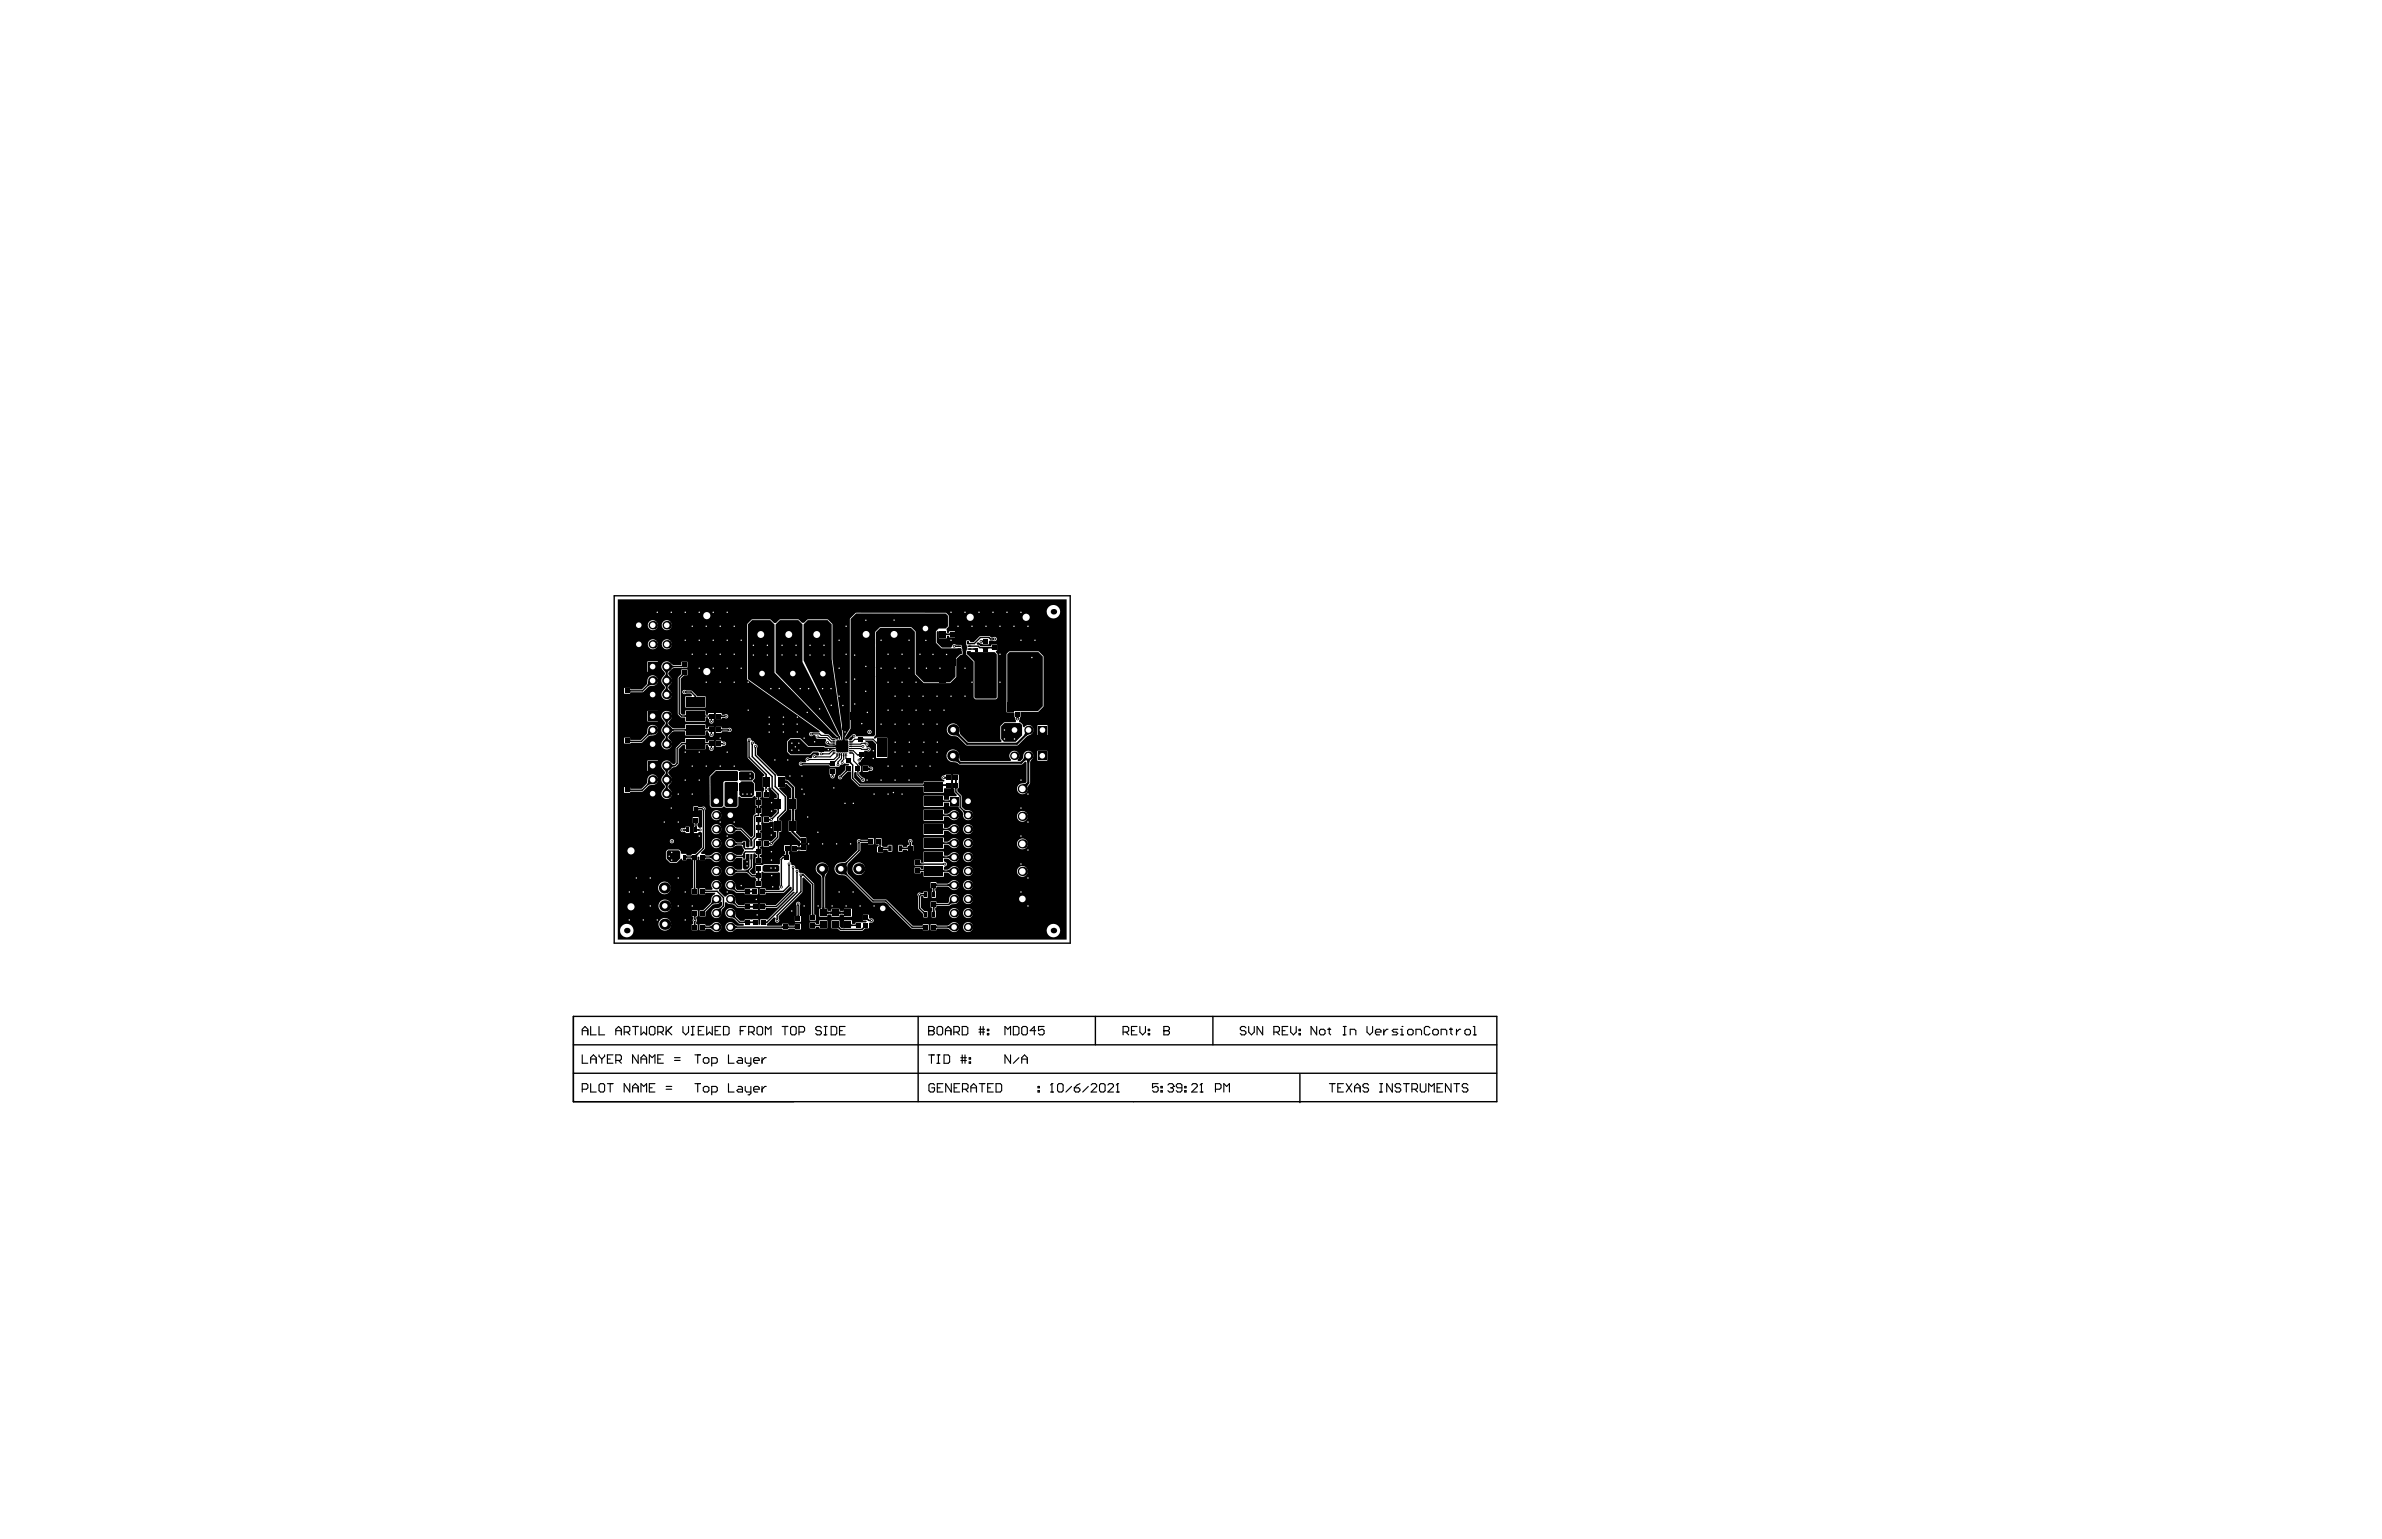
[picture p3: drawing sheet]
<svg xmlns="http://www.w3.org/2000/svg" width="432mm" height="279mm" viewBox="0 0 432 279" stroke-linecap="round" stroke-linejoin="round" font-family="sans-serif">
<g fill="none" stroke="#000" stroke-width=".25">
<path d="M111.3 108h82.7v63h-82.7zM170.9 115h1.7M173 117.2h.1M173 117.2h.9M175.7 117.2h1.6l.3 .2h2.6M175.7 117.7h1.2l.1 .1M177.8 116.3h.9M180.3 115.9h-.7l-.3-.3h-1.6l-1.1 1.1h-.9M118.3 132.4l-2 2h-2.5l-.1-.1M118.3 123.4l-1.8 1.9h-2.8M120.8 129.9v5M124.1 122l-1 .9v6.5l.4 .4h2.5"/>
<path d="M124.1 125.5h1.2l.8 .8v1M124.1 120.4l-.5 .5h-2.8v5M128.9 132.3l-8.1 .1M128.9 134.8h-5.3l-.8 .9v2.7l-.5 .4h-1.5v5.1M130.3 132.3h.1M130.3 129.8l1.3 .1M130.3 132.3h2M135.8 134.2v3.1l3.1 3.1v3.6M136.4 134.7h.1M136.4 134.7v2.5l3.6 3.6v2.1l1.1 1.1v3.4l-1.3 1.2h-.9M136.9 135.3v1.7l3.6 3.5v2.1l1.9 1.8v2.5l-1.4 1.4v3.5l-1.2 1.2h-.9M145.2 138.5h5.7"/>
<path d="M150.9 139.9v.9M153.8 139.4l-1.5 1.5M153.8 138l.8 .7v2.4l1.2 1.3h16.1M156.1 136.9v.5l-.4 .4M118.3 141.4l-1.9 1.9h-2.7M124 155.4h1.9M124.7 150.5h-1M126.1 148.7l.1 1.8h.7M126.1 146.6h1.4v7.2l-1.6 1.6v6.2M127.3 155.4h2.5M129.8 155.4h.1M132.3 145.2l.1 .1"/>
<path d="M132.4 150.3h1.9l1.9 1.9M132.4 158h3.1M135.5 158l.8 .8h1.2M136.2 155.3v1.9l-.7 .8M137.5 154.5h.1M137.5 150h.1M137.5 144h.1M137.5 148.6v2.9l-.8 .8v1.3l-.3 .3h-1.3l-.2-.2v-.7h-2.4l-.1-.1M137.5 154.5h-2.4l-.2 .2v.6h-2.4l-.1 .1M137.5 144v3.9h-.5l-.2 .2v3.5l-.6 .6v.8M137.5 153v3M137.5 157.4v2.9"/>
<path d="M142.7 155.5h-.7l-.4 .3v5M143 156.6v4l-1 1h-3.8M143.8 157.2v4.1l-3.1 3.1-2.4-.1M144.5 158v3.8l-5.5 5.4h-.7M155.6 152.5h2.3l-.1 .1M155.7 152.5v1.7l-3.3 3.3 5.9 5.9h2.3l4.7 4.7h2.5M159.3 152.5l.2 .3v1.2l.2-.2h1.6M165 153.8h.1M165 152.5v1.3M165 153.8h-1.8M166.3 156.4l.3 .3h4.7M166.3 157.8l6.7 .2"/>
<path d="M169.3 155.4h3.7M169.3 150.4h3.6M169.3 152.9h3.7M169.3 147.8h3.7M169.3 145.3h3.7M171.1 141h.8M173 150.3l-.1 .1M173.3 141v2.6l.8 .8v2l1.4 1.4M126 165.6v2.5M126 166.9h-.1M127.3 161.6h2.7l1.1 1.1v1.6l-1.2 1.3M129.9 163l-2.5 2.6"/>
<path d="M129.9 168.1h-2.6M132.4 163l1.3 1.4h3.2M132.4 160.5l1.1 1.1h3.4M132.4 168.1h.1M132.4 165.6l1.6 1.6h2.9M132.4 168.1h12.2M135.6 167.2h.1M138.2 167.2h.1M138.2 161.6h.1M142.4 168.1h.1M144.7 163.9l-.1 2.6M147.2 166.6l.1-.2v-6.1l-1.7-1.7h-.4v3.1l-4.3 4.3v.9"/>
<path d="M149.2 167.6l-.2 .2h-1.7M151.5 167.6l.9 .9h3.8l.8-.7M153 168.5h.1M153.7 167.6l.2 .2h1.7M153.7 165.5h.1M157 166.4l.5 .5h.5M167.8 162.2h-1.1v2.5l1.1 1.1M173 168.1h-3.8M173 163l-1 1h-2.8l.1 1.8M173 160.5h-3.8l.1 1.7M103.9 184.3v15.5h167.4v-15.5h-167.4v15.5M103.9 194.6h167.4"/>
<path d="M103.9 189.4h167.4M166.4 184.3v15.5M198.6 184.3v5.1M219.9 184.3v5.1M235.6 194.8v5.1"/>
</g>
<g fill="none" stroke="#000" stroke-width=".2">
<path d="M126 129.8h2.9l.1 1M128.9 132.3l.1 .9M128.9 134.8l.1 1M130.3 134.8l.9 .1M147 133.1h1.6l.2 .2h1.3l.8 .8h.3M148.3 133.6l.1 .1h1.5l.8 .8h.5M149.1 135.7l-.1 .1M150 134.6l.3 .3h.9M151.2 135.7h.1M151.2 136.5l-.7 .7h-2.9M151.2 136.1h-.3l-.6 .6h-1.4M151.4 133.7h.3v.2"/>
<path d="M151.7 136.8v.3l-.5 .6h-4.8M152.1 136.8h.1M152.1 136.8v.5l-1.2 1.2M152.1 133.5v.4M152.5 136.8v.7l-.6 .7v.5M152.5 136.8h.1M152.5 133.4v.5M152.9 137.1h.1M152.9 133.9v1.2l-.2 .2h-1.5M152.9 136.8v.9l-.2 .3v.2M153.3 136.8v.7l.5 .5M154.1 136.5h.4l.3 .3v1.2l.7 .7v.6"/>
<path d="M154.1 136.1h.6l.7 .8h.7M154.1 135.7l3.3 .2M154.1 134.9h1.9l.2-.1h.7l.1 .1M154.1 135.3h2.3M155.5 139.4v1.1l.9 .9M155.6 134h-.7l-.4 .5h-.4M156 134h2.2l1.6 1.6M157.4 135.9h.1M136.8 161.6h.1M136.8 167.2h.1M105.5 186.9h1.1M105.5 187.6v-1l.6-.5 .5 .5v1"/>
<path d="M105.5 191.3v1.5h1.1M105.5 197.5h.8l.3-.3v-.5l-.3-.2h-.8v1.5M107.1 186.1v1.5h1M107.1 192.8v-1l.5-.5 .5 .5v1M107.1 196.5v1.5h1M107.1 192h1M108.6 186.1v1.5h1M108.6 196.7l.2-.2h.5l.3 .2v1l-.3 .3h-.5l-.2-.3zM108.6 191.3v.2l.5 .5M109.1 192v.8M109.6 191.3v.2l-.5 .5M110.1 196.5h1"/>
<path d="M110.1 192h.5M110.6 196.5v1.5M111.1 191.3h-1v1.5h1M111.6 186.9h1M111.6 192.3h.8l.2-.3v-.5l-.2-.2h-.8v1.5M111.6 187.6v-1l.5-.5 .5 .5v1M112.1 192.3l.5 .5M113.2 187.1h.7l.3-.2v-.5l-.3-.3h-.7v1.5M113.7 187.1l.5 .5M114.2 196.5v1.5l-1-1.5v1.5M114.7 186.1h1M114.7 198v-1l.5-.5 .5 .5v1"/>
<path d="M114.7 197.2h1M115.2 186.1v1.5M115.7 191.3v1.5l-1-1.5v1.5M116.2 186.1v1.5l.5-.5 .5 .5v-1.5M116.2 192.8v-1l.5-.5 .5 .5v1M116.2 198v-1.5l.5 .5 .5-.5v1.5M116.2 192h1M117.7 186.4l.3-.3h.5l.2 .3v1l-.2 .2h-.5l-.3-.2zM117.7 197.2h.5M117.7 192.8v-1.5l.5 .5 .5-.5v1.5M118.7 196.5h-1v1.5h1M119.2 187.1h.8l.2-.2v-.5l-.2-.3h-.8v1.5"/>
<path d="M119.2 192h.5M119.7 187.1l.5 .5M120.2 191.3h-1v1.5h1M120.8 197.5h1M120.8 197h1M120.8 186.1v1.5M121 186.9l.8 .7M121.8 186.1l-1 1M122.3 192.3h1M122.3 191.8h1M123.8 186.1v1l.5 .5 .5-.5v-1M125.3 187.6h.5"/>
<path d="M125.3 186.1h.5M125.6 186.1v1.5M126 196.5h1M126 191.3h1M126.5 191.3v1.5M126.5 196.5v1.5M126.6 186.9h.5M127.5 197.2l.2-.2h.6l.2 .2v.5l-.2 .3h-.6l-.2-.3zM127.5 192l.2-.2h.6l.2 .2v.5l-.2 .3h-.6l-.2-.3zM127.6 186.1h-1v1.5h1M128.1 186.1v1.5l.5-.5 .5 .5v-1.5M129 198h.8l.2-.3v-.5l-.2-.2h-.8v1.5"/>
<path d="M129 192.8h.8l.2-.3v-.5l-.2-.2h-.8v1.5M129.6 186.9h.5M130.6 186.1h-1v1.5h1M131.1 186.1h.8l.3 .3v1l-.3 .2h-.8zM132.1 196.5v1.5h1M132.1 191.3v1.5h1M133.8 197h.5l.3 .2v.8h-.8l-.2-.3 .2-.2h.8M133.8 191.8h.5l.3 .2v.8h-.8l-.2-.3 .2-.2h.8M134.2 186.9h.5M135.1 197v.7l.3 .3h.7M135.1 191.8v.7l.3 .3h.7M135.2 186.1h-1v1.5"/>
<path d="M135.7 187.1h.8l.2-.2v-.5l-.2-.3h-.8v1.5M136.1 191.8v1.2l-.2 .3h-.3M136.1 197v1.3l-.2 .2h-.3M136.2 187.1l.5 .5M136.6 197.5h1v-.3l-.2-.2h-.5l-.3 .2v.5l.3 .3h.5M136.6 192.3h1v-.3l-.2-.2h-.5l-.3 .2v.5l.3 .3h.5M137.5 186.1h.5l.2 .3v1l-.2 .2h-.5l-.3-.2v-1zM138.1 191.8v1M138.1 197v1M138.8 187.6v-1.5l.5 .5 .5-.5v1.5M138.9 197h-.3l-.5 .5M138.9 191.8h-.3l-.5 .5"/>
<path d="M141.8 186.1h1M142.3 186.1v1.5M143.3 186.4l.3-.3h.5l.2 .3v1l-.2 .2h-.5l-.3-.2zM144.8 187.1h.8l.3-.2v-.5l-.3-.3h-.8v1.5M148.9 186.4l-.3-.3h-.5l-.2 .3v.2l.2 .3h.5l.3 .2v.3l-.3 .2h-.5l-.2-.2M149.4 187.6h.5M149.4 186.1h.5M149.7 186.1v1.5M150.7 186.1h.7l.3 .3v1l-.3 .2h-.7zM152.2 186.9h.5M153.2 186.1h-1v1.5h1M168.3 186.9h.1"/>
<path d="M168.3 186.1h.8l.3 .3v.2l-.3 .3 .3 .2v.3l-.3 .2h-.8zM168.3 186.9h.8M168.3 191.3h1.1M168.8 191.3v1.5M169.4 196.7l-.2-.2h-.6l-.2 .2v1l.2 .3h.6l.2-.3v-.5h-.5M169.9 186.4l.2-.3h.5l.3 .3v1l-.3 .2h-.5l-.2-.2zM169.9 192.8h.5M169.9 191.3h.5M169.9 197.2h.5M170.1 191.3v1.5M170.9 196.5h-1v1.5h1M171.1 191.3h.8l.2 .2v1l-.2 .3h-.8z"/>
<path d="M171.4 186.9h1M171.4 187.6v-1l.5-.5 .5 .5v1M172.4 196.5v1.5l-1-1.5v1.5M172.9 187.1h.8l.2-.2v-.5l-.2-.3h-.8v1.5M173 197.2h.5M173.4 187.1l.5 .5M174 196.5h-1v1.5h1M174.2 192.3h1M174.2 191.8h1M174.4 186.1h.8l.2 .3v1l-.2 .2h-.8zM174.4 191.3v1.5M174.5 197.5h.7l.3-.3v-.5l-.3-.2h-.7v1.5"/>
<path d="M174.9 191.3v1.5M175 197.5l.5 .5M175.7 192.5h.2v.3h-.2zM175.7 191.8h.2v.2h-.2zM176 197.2h1M176 198v-1l.5-.5 .5 .5v1M177.5 187.1h1M177.5 186.6h1M177.5 196.5h1M177.7 186.1v1.5M178 196.5v1.5M178.2 186.1v1.5"/>
<path d="M179 187.4h.2v.2h-.2zM179 186.6h.2v.3h-.2zM179 197.2h.5M180.1 196.5h-1.1v1.5h1.1M180.6 196.5h.7l.3 .2v1l-.3 .3h-.7zM182.2 187.6v-1.5l.5 .5 .5-.5v1.5M183.2 191.3v1.5l-1-1.5v1.5M183.7 186.1h.8l.2 .3v1l-.2 .2h-.8zM184.7 191.8l-1 1M185.2 186.4l.3-.3h.5l.2 .3v1l-.2 .2h-.5l-.3-.2zM185.2 192.8v-1l.5-.5 .5 .5v1M185.2 192h1"/>
<path d="M187.8 186.9h-1.1l.8-.8v1.5M188.2 197.7h.2v.3h-.2zM188.2 197h.2v.2h-.2zM189.3 186.1h-1v.8l.5-.3h.2l.3 .3v.5l-.3 .2h-.5l-.2-.2M190.4 198h.5M190.7 196.5h.1M190.7 196.5v1.5M190.7 196.5l-.3 .2M191.7 196.7l.3-.2h.5l.2 .2v1l-.2 .3h-.5l-.3-.3zM194.2 197l-1 1M194.7 197.2h.8l.3 .3v.2l-.3 .3h-.5l-.3-.3zM195.8 196.5l-.5 .2-.6 .5"/>
<path d="M197.3 197l-1 1M197.8 196.7l.2-.2h.6l.2 .2v.3l-1 1h1M199.6 196.5h.5l.2 .2v1l-.2 .3h-.5l-.3-.3v-1zM200.8 196.7l.3-.2h.5l.2 .2v.3l-1 1h1M202.4 198h.5M202.6 196.5h.1M202.6 196.5v1.5M202.6 196.5l-.2 .2M203.6 187.1h.7l.3-.2v-.5l-.3-.3h-.7v1.5M204.1 187.1l.5 .5M205.1 186.9h.5M206.1 186.1h-1v1.5h1"/>
<path d="M206.6 186.1v1l.5 .5 .5-.5v-1M208.2 187.4h.2v.2h-.2zM208.2 186.6h.2v.3h-.2zM209.9 196.5h-1v.7l.5-.2h.3l.2 .2v.5l-.2 .3h-.5l-.3-.3M210.4 197.7h.3v.3h-.3zM210.4 197h.3v.2h-.3zM211 186.9h.1M211 186.1h.7l.3 .3v.2l-.3 .3 .3 .2v.3l-.3 .2h-.7zM211 186.9h.7M211.7 196.7l.3-.2h.5l.2 .2v.3M212.2 197.2h.3M212.5 197.2l.2 .3v.2l-.2 .3h-.5l-.3-.3"/>
<path d="M212.7 197h.1M212.7 197l-.2 .2M214.2 197.2h-.7l-.3-.2v-.3l.3-.2h.5l.2 .2v1l-.2 .3h-.5l-.3-.3M214.8 197.7h.2v.3h-.2zM214.8 197h.2v.2h-.2zM216 196.7l.3-.2h.5l.2 .2v.3l-1 1h1M217.5 198h.6M217.8 196.5h.1M217.8 196.5v1.5M217.8 196.5l-.3 .2M220.3 197.5h.8l.2-.3v-.5l-.2-.2h-.8v1.5M221.9 198v-1.5l.5 .5 .5-.5v1.5"/>
<path d="M225.9 186.4l-.3-.3h-.5l-.3 .3v.2l.3 .3h.5l.3 .2v.3l-.3 .2h-.5l-.3-.2M226.4 186.1v1l.5 .5 .5-.5v-1M228.9 186.1v1.5l-1-1.5v1.5M230.9 187.1h.8l.2-.2v-.5l-.2-.3h-.8v1.5M231.4 187.1l.5 .5M232.4 186.9h.5M233.5 186.1h-1.1v1.5h1.1M234 186.1v1l.5 .5 .5-.5v-1M235.5 187.4h.2v.2h-.2zM235.5 186.6h.2v.3h-.2zM238.7 186.1v1.5l-1-1.5v1.5M239.4 186.6h.5l.3 .3v.5l-.3 .2h-.5l-.2-.2v-.5z"/>
<path d="M240.7 186.6h.5M241 186.4v1l.2 .2M241 196.5h1M241.5 196.5v1.5M242.5 197.2h.5M243.5 187.6h.5M243.5 186.1h.5M243.5 196.5h-1v1.5h1M243.8 186.1v1.5M244 196.5l1 1.5M244.8 187.6v-1h.7l.3 .3v.7M245 196.5l-1 1.5"/>
<path d="M245.6 197.2h1M245.6 198v-1l.5-.5 .5 .5v1M247.8 186.1v1l.5 .5 .5-.5v-1M248.1 196.7l-.3-.2h-.5l-.2 .2v.3l.2 .2h.5l.3 .3v.2l-.3 .3h-.5l-.2-.3M249.3 187.1h1v-.2l-.2-.3h-.5l-.3 .3v.5l.3 .2h.5M250.1 196.5h.5M250.1 198h.5M250.4 196.5v1.5M250.8 186.6v1M251.6 186.6h-.2l-.6 .5M252.4 196.5v1.5l-1-1.5v1.5M253.4 186.6h-.8l-.2 .3 .2 .2h.5l.3 .3-.3 .2h-.7"/>
<path d="M253.9 187.6h.5M253.9 186.6h.2v1M253.9 196.7l-.2-.2h-.5l-.3 .2v.3l.3 .2h.5l.2 .3v.2l-.2 .3h-.5l-.3-.3M254.1 186.1h.1M254.4 196.5h1M254.9 196.5v1.5M255.4 186.6h.5l.3 .3v.5l-.3 .2h-.5l-.2-.2v-.5zM255.9 197.5h.8l.3-.3v-.5l-.3-.2h-.8v1.5M256.5 197.5l.5 .5M256.7 187.6v-1h.7l.3 .3v.7M257.5 196.5v1.2l.2 .3h.5l.3-.3v-1.2M259 198v-1.5l.5 .5 .5-.5v1.5"/>
<path d="M259.2 186.4l-.2-.3h-.5l-.3 .3v1l.3 .2h.5l.2-.2M260 186.6h.5l.2 .3v.5l-.2 .2h-.5l-.3-.2v-.5zM260.5 197.2h.5M261.2 187.6v-1h.8l.3 .3v.7M261.5 196.5h-1v1.5h1M262.8 186.6h.5M263 186.4v1l.3 .2M263 196.5v1.5l-1-1.5v1.5M263.5 196.5h1.1M264 186.6v1M264.1 196.5v1.5M264.8 186.6h-.3l-.5 .5"/>
<path d="M265.8 186.6h.5l.3 .3v.5l-.3 .2h-.5l-.2-.2v-.5zM266.1 196.7l-.3-.2h-.5l-.2 .2v.3l.2 .2h.5l.3 .3v.2l-.3 .3h-.5l-.2-.3M267.1 187.6h.5M267.1 186.1h.2v1.5"/>
</g>
<g fill="#000">
<path d="M136.3 112.4h3.3l.8 .8v8.8l11.4 11.6v.3h-.8l-.8-.8h-.6l-14-10v-9.9zM141.4 112.4h3.3l.8 .8v6.8l6.7 13.5v.4l-11.6-12v-8.7zM146.4 112.4h3.6l.8 .8v6.4l1.9 13.5-.1 .7-.2-.2-6.7-13.9v-6.5zM171.5 114.8l.3 .1v.2l-.3 .2zM171.9 114.9l.3-.1v.5l-.3-.2zM173.2 117l.2 .1-.1 .2-.1 .1zM173.6 118.1h.7l.1 .5h-.4v-.3h-.4zM174 116.2l.4 .1-.1 .5h-.7v-.2h.4zM175.3 118.1h.7v.1l-.3 .1-.1 .3h-.3zM175.3 116.2h.3l.1 .4h.3v.2h-.7zM176.5 117.6l.2-.1v.4l-.2-.1zM178 117.3h.3v.4l-.3-.1z"/>
<path d="M178 116.2l.3-.2v.6l-.3-.2zM178 116.1l.2 .1v.2l-.2 .1zM179.1 117.3h.3v.3l-.3 .1zM179.6 117.3l.2-.1v.5l-.2-.1zM179.9 115.7h.2v.3h-.2zM175.3 118.4l.2-.2h4.8l.4 .4v7.9l-.2 .1-3.6 .1-.2-.2-.1-6.6-.3-.3a2.21 2.21 0 0 1-1-1.2zM182.6 118.6l.4-.4h5.2l.8 .8v9l-.8 .9h-5.6zM114.1 134.2l.2 .1v.2l-.2 .2zM114.1 125l.2 .1v.3l-.2 .1zM117.5 123.4l.8 .8-.8 .2-.2-.2zM117.5 132.4l.8 .8-.8 .2-.2-.2zM120.3 133h1.1l-.4 .7h-.3z"/>
<path d="M120.3 121.5h1.1l-.4 .7h-.3zM120.3 130.4h1.1l-.4 .8h-.3zM120.3 124h1.1l-.4 .7h-.3zM120.7 133.6h.3l.4 .7h-1.1zM120.7 131.1h.3l.4 .7h-1.1zM120.7 124.6h.3l.4 .8h-1.1zM120.7 122.1h.3l.4 .7h-1.1zM121.4 138.3l.8 .4v.3l-.8 .4zM121.4 120.3l.8 .4v.3l-.8 .4zM121.4 131.8l.7 .4 .1 .3-.7 .4zM123.7 122.1l.4 .2-.3 .2-.3-.1zM124.1 132.2l.2-.1v.5l-.2-.1z"/>
<path d="M124.1 129.7l.2-.1v.5l-.2-.1zM124.1 134.7l.2-.1v.5l-.2-.1zM124.3 125.3h.1v.3h-.1zM125.9 126.3h.3v.1h-.3zM127.8 129.6l.2 .1v.2l-.2 .1zM127.8 132.1l.2 .1v.3l-.2 .1zM127.8 134.6l.2 .1v.3l-.2 .1zM128.2 132.2l.3-.1v.5l-.3-.1zM128.2 134.7l.3-.1v.5l-.3-.1zM128.3 129.7l.2-.1v.4l-.2-.1zM128.8 135.3h.4l-.1 .2h-.2zM128.8 130.3h.4l-.1 .2h-.2z"/>
<path d="M128.8 132.7h.4l-.1 .3h-.2zM128.9 132.8h.2v.2h-.3zM128.9 135.4h.2v.2h-.3zM128.9 130.4h.2v.2h-.3zM130.9 134.7h.2v.3l-.2-.1zM130.7 134.6l.2 .1v.2l-.2 .1zM130.7 132.1l.2 .1v.3l-.2 .1zM130.7 129.6l.2 .1v.3l-.2 .1zM131.3 129.7h.1v.4l-.1-.1zM131.9 132.2h.2v.3h-.2zM129.8 139.8h3.9v1.8h-2.4l-.2 .2v4.3l-.3 .2h-1.7l-.3-.3v-5.2zM135.6 134.3h.4l-.1 .2h-.2z"/>
<path d="M136.2 134.9h.3v.2h-.3zM134 140.1l.2-.2h2.1a.56 .56 0 0 1 .4 .6v.6l-.4 .4h-2.1l-.2-.2zM136.8 135.5h.3v.2h-.3zM143.3 134h1.7l1.5 1.4h2.9l.1 .2h1.7l-.2 .3h-.2l-.4 .4h-3.1l-.5 .5h-3.5l-.5-.6v-1.7zM145.4 138.3l.2 .1v.2l-.2 .1zM146.6 137.5l.2 .1v.2l-.2 .1zM147.2 132.9l.2 .1v.2h-.1zM147.9 137l.1 .1v.2l-.2 .1zM149 136.5l.3 .1v.2l-.3 .1zM150.3 134.6l.1 .2-.2 .2-.2-.1zM150.3 138.4l.2-.2v.5l-.2-.1zM151 136.5l.4 .1-.6 .1z"/>
<path d="M151.5 133.6h.2l-.1 .3-.2-.1zM151.1 138.1l.2-.1 .2 .1-.1 .3zM151.5 135.2l.2-.1v.4l-.2-.1zM151.8 138.3h.2l.1 .2h-.4zM152.3 135.2l.2-.1v.4l-.2-.1zM152.7 135.1l.2-.1 .1 .1-.1 .2zM152.8 134.2h.2l.1 .2h-.4zM153.4 139.5l.4 .2-.3 .2-.3-.1zM153.3 137.6l.1-.2 .2 .2-.2 .1zM153.9 138.4l.3-.4 .2 .4-.2 .1zM154.3 133.6l.3 .2-.2 .4-.5-.2zM155.4 133.9l.2-.1v.4l-.2-.1z"/>
<path d="M155.5 136.8l.2-.1v.4l-.2-.1zM155.4 138.8h.2l.1 .2h-.4zM155.7 137.6l.2-.1 .2 .1-.1 .2zM156.4 133.8l.2 .1v.2l-.2 .1zM156.7 134.7h.3l-.2 .3-.2-.1zM157.1 135.8l.2-.1v.4l-.2-.1zM157.3 139l.4 .2v.4l-.4 .2zM158.8 134.4h.1v.6zM173.7 137l.1 .7 .2 .3-.3 .3-.4-.2-.6-.1zM173.8 132.3l.1 .6 .1 .4-.2 .3-.4-.2-.6-.1zM184.1 129.9h.7l-.2 .4h-.3zM182.1 131.1h2.8l.4 .3v1.9l-1.2 1.2h-2.1l-.5-.5v-2.3z"/>
<path d="M185.6 137l.8 .8-.7 .2-.3-.2zM185.7 132.7l1 .4-.7 .4-.4-.2 .2-.3zM185.9 137.6h1l-.3 .6h-.4zM114.1 143l.2 .2v.2l-.2 .1zM117.5 141.4l.8 .8-.8 .2-.2-.2zM120.3 142h1.1l-.4 .7h-.3zM120.3 139.4h1.1l-.4 .7h-.3zM120.7 140.1h.3l.4 .7h-1.1zM120.7 142.6h.3l.4 .7h-1.1zM121.1 154.2h2l.2 .3v1.2l-.7 .6h-1.1l-.6-.7v-1.1zM123.9 150.3l.2 .1v.2l-.2 .1zM124.2 150.4l.2-.2v.6l-.2-.2z"/>
<path d="M124.3 155.1l.2 .2v.2l-.2 .1zM125.3 155.3l.2-.2v.5l-.2-.1zM125.7 155.8h.5l-.2 .3h-.2zM125.9 149.1h.5l-.1 .3h-.3zM126 149.8h.3l.1 .2h-.5zM126 155l.3-.2 .2 .2-.2 .4zM126.6 150.3h.2v.4l-.2-.1zM126.4 150.2l.3 .1v.3l-.3 .1zM126.4 146.4l.3 .1v.2l-.3 .2zM127.1 146.5l.2-.1v.4l-.2-.1zM127.3 146.8h.4l-.1 .2h-.2zM127.7 155.1l.3 .2v.2l-.3 .1z"/>
<path d="M128.6 155.3l.7-.4v1l-.7-.4zM133 152.5l.6 .4v.3l-.8 .3zM132.9 157.4l.7 .4v.3l-.7 .4zM132.9 149.8l.7 .4v.3l-.7 .4zM132.8 154.8l.8 .3v.3l-.6 .4zM131.3 142l.2-.2h2.2v4.2l-.2 .3h-1.9l-.3-.2zM134.5 155.1l.2-.1v.5l-.2-.1zM134.5 152.9l.2-.1v.5l-.2-.1zM134.7 153.4h.4l-.1 .3h-.2zM134.8 154.7h.2l.1 .2h-.4zM135.2 157.8l.4-.2 .2 .2v.3l-.2 .2-.4-.2zM135.2 154.9l.7-.1v2.4l-.5 .4-.5 .1-.2-.3v-1.5l.5-.2z"/>
<path d="M136 155.7h.4l-.1 .3h-.2zM135.9 152.1l.4 .1-.2 .4zM136.1 152.3h.2l.1 .3h-.4zM134.4 141.7h1.9l.4 .4v2l-.4 .4h-1.9l-.4-.4v-2zM136.8 158.7l.3-.2v.5l-.3-.1zM136.8 154.3l.3-.1v.5l-.3-.1zM137.2 159.2h.6l-.2 .3h-.2zM137.2 157.8h.6l-.2 .3h-.2zM137.2 153.4h.6l-.2 .2h-.2zM137.2 154.9h.6l-.2 .2h-.2zM137.2 150.5h.6l-.2 .2h-.2zM137.2 147.5h.6l-.2 .2h-.2z"/>
<path d="M137.2 146h.6l-.2 .2h-.2zM137.2 144.5h.6l-.2 .2h-.2zM137.2 149h.6l-.2 .3h-.2zM137.4 159.6h.2l.2 .3h-.6zM137.4 158.1h.2l.2 .3h-.6zM137.4 155.3h.2l.2 .2h-.6zM137.4 153.8h.2l.2 .2h-.6zM137.4 149.4h.2l.2 .2h-.6zM137.4 146.4h.2l.2 .2h-.6zM137.4 150.9h.2l.2 .2h-.6zM137.4 144.9h.2l.2 .2h-.6zM138.7 143.3h.4l-.1 .2h-.2z"/>
<path d="M138.6 142.6h.5l-.1 .2h-.2zM138.8 143.4h.2l.1 .2h-.5zM138.8 142.7h.2l.1 .2h-.4zM138.8 140.6h.2l.1 .3h-.5zM139.5 148.5l.1-.1v.4l-.1-.1zM139.5 152.8h.1v.3h-.1zM139.3 148.4l.2 .1v.2l-.2 .2zM139.3 152.7l.2 .1v.3l-.2 .1zM139.8 152.7l.2-.1 .2 .2-.1 .2zM139.8 148.4l.2-.1 .2 .1-.1 .2zM140.7 150.7h.5l-.1 .2h-.2zM140.8 146.6h.5l-.1 .3h-.3z"/>
<path d="M138.5 156.8h2.5l.3 .3v.7l-.3 .3h-2.5l-.3-.3v-.7zM140.9 148.7h.2l.1 .2h-.5zM140.9 144.6h.3l.1 .3h-.5zM142 155.3l.3-.1v.5l-.3-.1zM142.1 155.3h.4v.3h-.4zM142.3 154.2h.7l-.1 .4h-.4zM142.2 141.3l.4 .2v.4l-.4 .2zM142.5 154.7h.4l.1 .4h-.7zM142.9 156.8h.3v.2h-.3zM143.4 146.6h.8l-.2 .4h-.4zM143.6 157.4h.3v.2h-.3zM143.6 148.6h.4l.2 .3h-.8z"/>
<path d="M143.6 144.5h.4l.2 .4h-.8zM144.3 158.1h.4l-.1 .2h-.2zM144.8 153.6l.4-.1v.6l-.4-.1zM144.5 153.5l.3 .1v.4l-.3 .2zM145 158.8h.4l-.1 .2h-.2zM145.4 158.5h.2v.3h-.2zM148.5 158.4l1.4-.3-.5 1h-.3l-.2-.3zM150.7 140.3h.5l-.2 .2h-.2zM150.8 140.4h.2l.1 .2h-.4zM152.3 140.7l.2-.1 .1 .2-.1 .1zM153.4 157.5l.2 1.1-.1 .2-1.1-.3zM152.4 156.5l1.1-.2 .1 .2-.2 1z"/>
<path d="M155.3 139.8h.4l-.1 .2h-.2zM155.5 152.7h.4l-.1 .2h-.2zM155.9 152.4h.2v.3h-.2zM156.1 141.2l.1-.1h.2l-.2 .3zM157.2 152.4l.3-.1v.5l-.3-.1zM159.3 153h.4v.2h-.3zM159.4 153.4h.3l.1 .2h-.5zM160 153.6l.2 .1v.2l-.2 .2zM160.8 153.7l.2-.1v.5l-.2-.2zM163.5 153.6l.3 .1v.2l-.3 .2zM164.3 153.7l.3-.1v.5l-.3-.2zM164.8 152.7h.4l-.1 .2h-.2z"/>
<path d="M164.9 153.1h.2l.2 .3h-.5zM166.8 157.6l.2 .1v.2l-.2 .2zM166.8 156.4l.2 .2v.2h-.2zM167.3 157.7l.3-.1v.5l-.3-.2zM167.3 142.2l.3-.1v.5l-.3-.1zM170.9 156.6l.2-.1v.4l-.2-.1zM171.2 142.2l.3-.1v.5l-.3-.1zM171 157.7l.2 .1v.3l-.2 .1zM171 155.2l.2 .1v.2l-.2 .2zM171 150.1l.2 .2v.2l-.2 .1zM171 147.6l.2 .1v.2l-.2 .2zM171 145l.2 .1v.3l-.2 .1z"/>
<path d="M171 152.6l.2 .2v.2l-.2 .1zM171.2 140.9l.3-.2v.6l-.3-.2zM171 142.1l.2 .1v.3l-.2 .1zM171.2 140.8l.2 .1v.2l-.2 .1zM171.7 150.3l.7-.5v1.1l-.7-.4zM171.7 157.8l.7-.4v1.1l-.7-.4zM171.7 147.7l.7-.4v1.1l-.7-.5zM171.7 152.8l.7-.5v1.1l-.7-.4zM171.7 155.3l.7-.4v1.1l-.7-.5zM171.9 145.1l.3-.1v.5l-.3-.1zM173 142.8h.5l-.1 .2h-.3zM173 141.4h.5l-.1 .3h-.2z"/>
<path d="M173.2 141.7h.2l.1 .2h-.5zM174.5 147l.2-.1 .8 .1-.8 .8zM185.3 142.2l.8-.3 .3 .3-.2 .8zM125.8 167.1h.3v.2l-.3-.1zM125.7 166h.5l-.1 .3h-.3zM125.8 160.9h.2l.2 .3h-.5zM125.8 167.4h.3l.1 .3h-.5zM125.8 166.5h.3v.2h-.3zM127.3 165.2l.4-.2 .2 .1-.2 .4zM127.7 161.4l.3 .1v.2l-.3 .2zM127.7 167.9l.3 .1v.2l-.3 .2zM128.6 168l.7-.4v1.1l-.7-.5z"/>
<path d="M129.1 163l.7 .8-.7 .2-.2-.2zM129.9 164.8l.7-.2 .2 .2-.2 .8zM132.4 166.3l.8-.7 .1 .7-.1 .2zM133.2 160.5l.1 .8-.1 .1-.8-.1zM133.2 163l.1 .8-.1 .2-.8-.2zM132.9 167.6l.7 .4v.2l-.7 .4zM134.9 164.3l.2-.2v.5l-.2-.1zM134.9 161.5l.2-.1v.5l-.2-.2zM134.9 167.1l.2-.1v.5l-.2-.1zM136.2 161.5l.3-.1v.5l-.3-.1zM136 164.1l.2 .2v.2l-.2 .1zM136 161.4l.2 .1v.3l-.2 .1z"/>
<path d="M136 167l.2 .1v.3l-.2 .1zM136.2 164.3l.3-.2v.5l-.3-.1zM136.3 167.1l.2-.1v.5l-.2-.1zM138.7 161.4l.2 .1v.3l-.2 .1zM138.7 164.1l.2 .1v.3l-.2 .1zM138.7 167l.3 .1v.3l-.3 .1zM140.8 166.5h.2l.1 .2h-.4zM141.7 168l.2-.1v.5l-.2-.2zM141.5 160.5h.3v.2h-.3zM142.8 167.9l.2 .1v.2l-.2 .2zM144 168l.2-.1v.5l-.2-.2zM144.5 164.1h.4l-.1 .2h-.2z"/>
<path d="M144.6 166h.2l.1 .2h-.5zM147.2 165.7h.3l.1 .3h-.5zM147.7 167.5l.3 .2v.2l-.3 .2zM148.4 167.7l.3-.2v.6l-.3-.2zM149.1 164.5h.3l.2 .4h-.7zM149.8 165.1l.4 .2v.4l-.4 .2zM150.5 165.3l.4-.2v.8l-.4-.2zM152 167.8l.2 .4-.1 .2-.4-.2zM152 165.1l.4 .2v.4l-.4 .2zM152.7 165.3l.4-.2v.8l-.4-.2zM154.3 167.5l.3 .2v.2l-.3 .1zM155 167.7l.2-.2v.5l-.2-.1z"/>
<path d="M156.6 167.8l.3 .4-.3 .2-.2-.2zM157.1 166.8l.3-.2 .2 .2-.2 .2zM157.6 166.8l.2-.1v.4l-.2-.1zM166.5 162.4h.4l-.1 .2h-.2zM166.9 162l.2 .1v.2l-.2 .1zM167.2 168l.2-.1v.5l-.2-.2zM167.3 162.1l.2-.1v.5l-.2-.2zM167.3 165.2l.2 .1v.6zM169 164.4h.5l-.1 .3h-.3zM169 160.9h.5l-.1 .3h-.2zM169.1 165.1h.3l.1 .2h-.5zM169.2 161.5h.2l.1 .3h-.5z"/>
<path d="M169.6 167.8l.3 .2v.2l-.3 .2zM169.6 163.8l.3 .1v.2l-.3 .2zM169.6 160.2l.3 .2v.2l-.3 .1zM171.7 168l.7-.4v1l-.7-.4zM171.7 160.4l.7-.5v1.1l-.7-.4zM172.2 163l.7 .8-.7 .2-.2-.2z"/>
<path d="M155.2 111.2h16.2l.4 .5v1.9l-.4 .4h-1.2l-.5 .5v2l1 1.1h3.5l.1 .1v.9h-.2l-.9 .8v3.3l-1 1h-4.7l-1.5-1.5v-7.7l-.8-.8h-5.7l-.9 .9v18.7l-.2 .2h-3.2a.42 .42 0 0 0-.3-.4 .42 .42 0 0 0-.4 .2l-.7 .7-.5 .1v-.5l.9-1.5v-19.9zM157.2 132.7a.4 .4 0 0 0 .8 0 .4 .4 0 0 0-.8 0z"/>
<path d="M112 108.7h81.4v61.7h-81.4zM155.1 111.1l-1 1.1v19.9l-1 1.5v.5l.4 .1a.42 .42 0 0 1 .3 .6v1.3a.52 .52 0 0 1-.7 .3h-.6a.64 .64 0 0 1-1-.5 .37 .37 0 0 0-.3-.5l-4.7-.1-1.5-1.4h-1.7l-.6 .5v1.8l.5 .7h3.6l.6-.5h.9l.2 .4-.2 .2h-.3a.39 .39 0 0 0-.5-.2 .39 .39 0 0 0-.2 .4l-.2 .3h-.4a.42 .42 0 0 0-.5-.1 .42 .42 0 0 0-.1 .6v.2h-.6a.39 .39 0 0 0-.6 0 .39 .39 0 0 0 0 .6 .39 .39 0 0 0 .6 0l4.7-.1 .2 .1v.2h1.7a.95 .95 0 0 1 .8-.5l.2-.1 .8 .2-.1 .2h-.5v.8l-1 .9a.39 .39 0 0 0-.4 .5 .39 .39 0 0 0 .4 .3 .39 .39 0 0 0 .4-.4l1-1h.6v1.3l1.4 1.4h11.6h.1v1.1h3.7v-.7l1.3-.1v-2.4h-1l-.3 .1a.42 .42 0 0 0-.4 .5 .42 .42 0 0 0 .5 .3l-.1 .3h-3.7v.4h-.1h-11.4l-1.1-1.1v-.9l.2-.2 .3 .2v.5l.7 .7a.4 .4 0 0 0 .4 .4 .4 .4 0 0 0 .4-.4 .4 .4 0 0 0-.5-.3l-.5-.6v-.5h.2v-1.1h-.2l-.2-.4 .1-.2 .3-.1 .4-.7h.2l.1-1.3h.4a.4 .4 0 0 0 .6 .1 .4 .4 0 0 0 0-.6 .4 .4 0 0 0-.6 0l-.1-.3a.4 .4 0 0 0 .4-.4 .4 .4 0 0 0-.4-.4l-.2-.2h1.4l.6 .6v2.5h2v-3.6h-2l-.2 .2-.2-.2 .4-.5v-18.7l.7-.7h5.7l.6 .6v7.7l1.7 1.7h4.7l1.1-1.1v-3.3l.8-.7 .3-.1 .1-.6-.2-1.1-1-.1a.39 .39 0 0 0-.5-.1 .39 .39 0 0 0-.2 .4l-.2 .2h-1.7l-.9-.9v-1.9l.2-.2 .2 .1v1.2h1.5v-.4h.1h.3v.3h1v-1.1h-1v.2h-.4l-.1-.7 .4-.4v-1.9l-.6-.6zM189.7 110.9a1.25 1.25 0 0 0 2.5 0 1.25 1.25 0 0 0-2.5 0zM136.2 112.3l-.8 .9 .1 10 13.1 9.4-.1 .2h-1.2a.4 .4 0 0 0-.6 .1 .4 .4 0 0 0 .1 .5 .4 .4 0 0 0 .6-.1h.4l.3 .7h1.5l.1 .4a.49 .49 0 0 0 .4 .6l.2 .2h1.1l.2-.2a.57 .57 0 0 1 0-.6 .57 .57 0 0 1 .7-.2l.5-.1v-1.1l-1.9-13.5v-6.4l-.9-.8h-3.6l-.7 .6h-.3l-.7-.6h-3.3l-.7 .7h-.4l-.7-.7zM120 113.4a.91 .91 0 0 0 1.8 0 .91 .91 0 0 0-1.8 0zM117.4 113.4a.91 .91 0 0 0 1.8 0 .91 .91 0 0 0-1.8 0zM175.2 116.2v.7a1.02 1.02 0 0 1-.1 1.1l.1 .7 1.3 1.3v6.5l.4 .3h3.6l.3-.3v-7.8l-.3-.5 .1-.2h.1v-1.1h-1v.3h-.1h-1.9l-.3-.3h-.3l-.1-.3 .3-.1 .9 .3h1.1v-.6l.7-.1a.39 .39 0 0 0 .6 0 .39 .39 0 0 0 0-.5 .39 .39 0 0 0-.6 0h-.3l-.4-.3h-1.6l-1.2 1.1h-.6l-.2-.3zM120 116.8a.91 .91 0 0 0 1.8 0 .91 .91 0 0 0-1.8 0zM117.4 116.8a.91 .91 0 0 0 1.8 0 .91 .91 0 0 0-1.8 0zM182.5 118.5v10.7h1.3l.3 1.7-2 .1-.7 .6-.1 2.4 .3 .3-.1 .2h-6l-1.3-1.3-.3-.5a1.19 1.19 0 0 0-1-1.5 1.19 1.19 0 0 0-1.3 1.3 1.19 1.19 0 0 0 1.6 1l.4 .1 1.7 1.6h9l1.8-1.6 .6-.3a.92 .92 0 0 0 .5-1.5 .92 .92 0 0 0-1.6 .1l-.2-.2v-.4l-.7-.4 .1-.7 .2-.2v-.9h3.2l1-1v-9.1l-1-.9h-5.2zM117.4 119.9v1.9h1.9v-1.9zM113.1 124.7v1.1h1.1l.1-.3h2.2l1.1-1 .3-.1a1 1 0 0 0 1.3-.9 1 1 0 0 0-1.1-1 1.62 1.62 0 0 0-.8 1.5l-1 1h-1.9h-.2v-.3zM120.2 120.2a1.15 1.15 0 0 0 .2 1.7l.1 .4a1.28 1.28 0 0 0-.1 2l.2 .4-.2 .2a1 1 0 0 0-.3 1.6 1 1 0 0 0 1.6-.1 1.62 1.62 0 0 0-.5-1.6v-.3a1.28 1.28 0 0 0 .1-2l-.1-.5 .8-.8 2.6-.2v-1h-1.1v.6h-1.3l-.4-.2a1.09 1.09 0 0 0-1.6-.2zM123.8 125.2a.39 .39 0 0 0 0 .5 .39 .39 0 0 0 .6 0h.8l.3 .3-.1 .3h-1.2v2h3.7v-2h-1.6l-.9-1.1-1.3-.1zM129.8 129.3v1.1h1v-.2l.5-.1a.39 .39 0 0 0 .6 0 .39 .39 0 0 0 0-.5 .39 .39 0 0 0-.6 0h-.5v-.3zM117.4 128.9v1.9h1.9v-1.9zM123.5 121.4v.8l-.6 .7v6.6l.5 .6h.8v.7h3.7l.1-.7h.4v.3h.1l.1 .2a.4 .4 0 0 0 .4 .6 .4 .4 0 0 0 .3-.6l.1-.2v-1.1h-1v.3h-.5v-.8h-3.7v.8h-.6l-.2-.3v-6.2l.6-.7h.6v-1zM129.8 131.8v1.1h1l.1-.3h1.1a.39 .39 0 0 0 .5 0 .39 .39 0 0 0 0-.6 .39 .39 0 0 0-.6 .1h-1l-.1-.3zM188.1 131.5v1.8h1.8v-1.8zM113.1 133.8v1l3.2-.1 1.3-1.2 .3-.1a1 1 0 0 0 1.3-.9 1 1 0 0 0-1.1-1 1.62 1.62 0 0 0-.8 1.5l-1.1 1.2h-1.9l-.1-.4zM120.2 129.2a1.15 1.15 0 0 0 .2 1.6l.1 .5a1.28 1.28 0 0 0-.1 2l.2 .4-.2 .2a1 1 0 0 0-.3 1.6 1 1 0 0 0 1.6-.1 1.62 1.62 0 0 0-.5-1.6l.1-.5 .6-.6 .3-.1h2v.7h3.7v-.7h.1h.4v.3l.2 .2a.38 .38 0 0 0 .4 .5 .38 .38 0 0 0 .3-.5l.1-1.3h-1v.3h-.5v-.8h-3.7v.8h-.1h-1.9l-.7-.4a.61 .61 0 0 1-.4-.6 .61 .61 0 0 1 .4-.6 .96 .96 0 0 0 0-1.3 .96 .96 0 0 0-1.3 0zM129.8 134.3v1.1h1l.3-.2a.38 .38 0 0 0 .5-.3 .38 .38 0 0 0-.5-.4l-.3-.2zM124.2 133.8v.8h-.7l-1 1v2.7l-.3 .3-.4-.2a1.01 1.01 0 0 0-1.4-.4 1.01 1.01 0 0 0-.2 1.5 .62 .62 0 0 1 .4 .6 .62 .62 0 0 1-.4 .6 1.28 1.28 0 0 0 .3 1.8l-.1 .4a1 1 0 0 0-.3 1.6 1 1 0 0 0 1.6-.1 1.62 1.62 0 0 0-.5-1.6v-.3a1.28 1.28 0 0 0 .1-2.1l-.2-.3 .3-.5 .6-.4 .5-.2 .5-.5v-2.7l.7-.7h.5v.7h3.7v-.7h.1h.4v.3l.2 .2a.4 .4 0 0 0 .4 .6 .4 .4 0 0 0 .3-.6l.1-1.3h-1v.3h-.4h-.1v-.8zM188 136.1v1.8h1.8v-1.8zM156.4 138.8v1.1h1l.2-.2a.43 .43 0 0 0 .6 0 .43 .43 0 0 0 0-.6 .43 .43 0 0 0-.6 0l-.2-.3zM117.4 137.9v1.9h1.9v-1.9zM150.4 139.4v1l.2 .3a.38 .38 0 0 0 .3 .4 .38 .38 0 0 0 .4-.4l.2-.3v-1zM171.9 136.2a1.25 1.25 0 0 0-.1 1.5 1.25 1.25 0 0 0 1.4 .5l.8 .4h11.1l.7-.5h.2l.1 .2v3.5l-.3 .2a1.06 1.06 0 0 0-1.3 .7 1.06 1.06 0 0 0 .6 1.3 1.14 1.14 0 0 0 1.2-1.4l.4-.6 .1-4a.96 .96 0 0 0 .4-1.4 .96 .96 0 0 0-1.4-.2l-.5 1.3-.3 .3h-.5l-.1-.3a.9 .9 0 0 0 .1-1.3 .9 .9 0 0 0-1.3 0 .9 .9 0 0 0 .1 1.3l-.1 .3h-9.1l-.2-.6a1.22 1.22 0 0 0-.6-1.3 1.22 1.22 0 0 0-1.4 .1zM113.1 142.7v1.1h1.1v-.2l.2-.1h2.1l1.1-1 .3-.1a1 1 0 0 0 1.3-.9 1 1 0 0 0-1.1-1.1 1.62 1.62 0 0 0-.8 1.5l-1 1.1h-1.9h-.2v-.3zM167.4 144.3v2h3.7v-.7l.9-.1 .1 .7h1.7v.3l.7 .9a.98 .98 0 0 0 .6 1.2 .98 .98 0 0 0 1.3-.6 1.1 1.1 0 0 0-1.4-1.1l-.7-.6v-2l-.8-.8 .1-.6h.2v-2.4h-1l-.1 2.4h.3v.8l.5 .4-.1 .3h-1.3v.6h-.9h-.1v-.7zM167.4 146.8v2h3.7v-.7l.9 .1a.98 .98 0 0 0 1.2 .4 .98 .98 0 0 0 .5-1.2 1.1 1.1 0 0 0-1.7 .1h-.9v-.7zM128.9 147.8a.95 .95 0 0 0 1.9 0 .95 .95 0 0 0-1.9 0zM184.3 148a1 1 0 0 0 2 0 1 1 0 0 0-2 0zM125.7 146.2v.8l1.5-.1 .1 3-.5 .2a.7 .7 0 0 1-.4-.8l.2-.1v-1.1h-1v1.1h.3v.2l-.1 1.7h.7l.3-.3 .5 .2v2.7l-1.2 1.1h-.7v.3h-.2h-.8v-.3h-1v-.4l-.3-.4h-2l-.4 .4v1.3l.9 .8 1.1-.1 .7-.7h.3v.3h.7v-.3h.2h.8v.2h.2v5v.2h-.2v1.1h1v-1.1h-.2v-.2v-4.8v-.2h.2v-.5l.1-.1 .3 .1v.5h1v-.2h.2h.8a.98 .98 0 0 0 1.3 .5 .98 .98 0 0 0 .5-1.2 1.17 1.17 0 0 0-1.8 .1h-.9l-.1-.3h-.6l-.1-.2 .7-.8v-6.9a.39 .39 0 0 0 0-.6 .39 .39 0 0 0-.6 0zM123.5 150.2a.39 .39 0 0 0 0 .6 .39 .39 0 0 0 .5 0l.3 .3h.7v-1.2h-.7l-.2 .3-.4-.1zM174.6 150.3a.91 .91 0 0 0 1.8 0 .91 .91 0 0 0-1.8 0zM167.4 149.4v2h3.7v-.7l.9 .1a.94 .94 0 0 0 1.5 .2 .94 .94 0 0 0-.1-1.4 1.52 1.52 0 0 0-1.5 .5h-.8v-.7zM128.9 150.3a.95 .95 0 0 0 1.9 0 .95 .95 0 0 0-1.9 0zM129.7 139.7l-1.1 1.1 .1 5.2 .3 .4 1.8 .1 .4-.3 .4 .3 1.9-.1 .3-.4v-1.5l.3-.1 .3 .3h1.9l.4-.4 .3 .1v.2h.2v.4h-.2v1.1h.2v.4h-.2v1.1l-.5 .5v3.4l-.3 .4-1.8-1.8-1-.1a.98 .98 0 0 0-1.3-.5 .98 .98 0 0 0-.5 1.3 1.1 1.1 0 0 0 1.8-.1l.8-.1 1.6 1.6 .1 .3v.9l-.2 .2h-.4l-.2-1.1h-.4l-.1 .2-.2 .1h-.8l-.2-.2a.93 .93 0 0 0-1.6-.4 .93 .93 0 0 0 .4 1.6h.4l1-.5h.8l.2 .4a.57 .57 0 0 1 0 1l-.2 .3h-.9l-.5-.3a.93 .93 0 0 0-1.4 .3 .93 .93 0 0 0 .4 1.3 .93 .93 0 0 0 1.3-.6l.3-.2h.8l.2 .3v1.6l-.2 .3h-.8l-.3-.1a.93 .93 0 0 0-1.5-.3 .93 .93 0 0 0 .4 1.5 2.13 2.13 0 0 0 1.3-.6h1.8l.9 .8 .8 .1v.2l.1 .2-.1 .2v1.1h1v-1.1l-.1-.2 .1-.2v-1.1l.2-.2 .3 .2h2.6l.3 .1-.1 3.1h-2.4l-.1-.1v-.2h-1.1v1.1h1.1v-.3h.1h3.2l1.1-1.1 .3 .1v.3l-2.9 2.9h-1.7h-.1v-.3h-1v1.1h1l.1-.3h1.9l3-2.9 .3 .1-5 5-1.3-.1v.9l-.2 .1-.1-.1v-.9h-2.5v.2l-.8 .1-.7-.7-.2-.4a.93 .93 0 0 0-.9-1.2 .93 .93 0 0 0-.8 1.3 2.13 2.13 0 0 0 1.4 .6l1 .9h.8v.4h-1.2l-.3-.2a.93 .93 0 0 0-1.5-.2 .93 .93 0 0 0 .4 1.5 1.94 1.94 0 0 0 1.3-.6h8.2h.1v.1h1.1l.1-.1h1h.1v.1h1.1v-1h-1.1v.3l-.1 .1-1.1-.1v-.3h-1.1v.3l-.1 .1-2.6-.1-.1-.3 1.3-1.2 .3 .1v.2a.39 .39 0 0 0 0 .6 .39 .39 0 0 0 .6 0 .39 .39 0 0 0-.1-.6v-.5l4.3-4.3 .1-2.6 .2-.1 1.4 1.4v5.2l-.1 .2h-.2v1h1.1v-1h-.3v-.2v-5.5l-1.8-1.7-.8-.2-.2-.2v-.4l-.5-.1-.2-.2a.42 .42 0 0 0-.1-.5 .42 .42 0 0 0-.4 0l-.4-.6v-1.4l-.2-.1v-.4l.2-.1v-1.1h-1.1v1.1l.2 .1v.4l-.2 .1v.3l-.3 .1-.4 .5v.8l-.3 .1h-2.5l-.3 .2-1.3-.1v1.7h-.6l-.5-.4v-.2l.5-.6 .1-2.4 .2-.2 .3 .1v.2l.2 .1v.3h-.2v1.1h1v-1.1h-.2v-.1v-.3h.2v-1.1h-.2v-.1v-.3h.2v-1.1h-.5l-.1-.2 .6-.1v-1.1h-.2v-.2v-.2h.2v-2.5l-.2-.2v-.3h.2v-1.1h-.2v-.1v-.3h.2v-1.1h-.2v-.1v-.3h.2v-1.1h-1l-.2-.2v-1.2l-.4-.5 .4-.5v-.8l-.4-.5h-2.3l-.4-.2zM155.4 152.3l-.1 .2 .2 .4v1.2l-2.1 2.1-.4 .1a1.26 1.26 0 0 0-1.5 .5 1.26 1.26 0 0 0 .1 1.5l.5 .3 1.3 .3 4.8 4.7h2.3l4.7 4.8h2h.1v.3h1v-1.1h-1v.2l-.1 .1h-1.7l-4.8-4.8h-2.3l-4.6-4.6-.2-.8 .1-1 2.3-2.4v-1.5h1.3l.1 .3h1v-1.1h-1v.3h-.2h-1.1l-.4-.2zM135.5 133.9l-.1 .3 .1 .4v2.8l3.1 3.1-.1 .2h-.2v2a.44 .44 0 0 1 .1 .8v1.1h1v-1.1a.48 .48 0 0 1 .1-.8l1.3 1.4v.7h-.5v2h.5v.5l-1 .9-.4-.1h-1v1.1h1a.62 .62 0 0 1 .9-.2v1.8h.4v.9l-.9 .9-.4-.2h-1v1.1h1l.3-.2a.39 .39 0 0 0 .5-.3l1-1.1 .1-1.1h.3v-2h-.3l-.1-.4 1.4-1.4v-2.7l-1.4-1.3 .1-.3h1v-.5l.2-.1 .9 .9v1.7l-.4 .1v2h.4v1.8v.2h-.4v2h.3l.1 .2 1.6 1.6v.3h1.1v-1.1h-1l-.8-.8v-2.2l-.2-.1v-1.7v-.2h.3v-2h-.3v-.2v-1.9l-1.2-1.2-.6-.1v-.7h-1.3l-3.8-3.9v-1.2a.39 .39 0 0 0 .1-.4 .39 .39 0 0 0-.4-.3l-.3-.5-.4-.2-.1-.3-.3-.1zM121.4 152.5a.4 .4 0 0 0 .8 0 .4 .4 0 0 0-.8 0zM143.5 153.2v1.1h1.1l.2-.1 1.3 .1v-1.1h-1.1v.3h-.2h-.2v-.3zM162.8 153.2v1.1l.1 .1h.6l.2-.3h.1h.7v.2h1.1v-1.1h-.3v-.4a.39 .39 0 0 0 0-.6 .39 .39 0 0 0-.6 .1 .39 .39 0 0 0 .1 .5l-.1 .4h-.2l-.1 .3h-.7l-.1-.2-.1-.1zM174.6 152.9a.91 .91 0 0 0 1.8 0 .91 .91 0 0 0-1.8 0zM167.4 151.9v2h3.7v-.7h.9a.98 .98 0 0 0 1.2 .5 .98 .98 0 0 0 .5-1.3 1.1 1.1 0 0 0-1.7 .1l-.9 .1v-.7zM128.9 152.9a.95 .95 0 0 0 1.9 0 .95 .95 0 0 0-1.9 0zM184.3 153a1 1 0 0 0 2 0 1 1 0 0 0-2 0zM158.8 152v1.1h.5v.1v.3h-.3v1h1.1v-.4h.1h.7l.1 .3h.7v-1.2h-.6l-.2 .1v.2h-.8l-.3-.2v-1.3zM174.6 155.4a.91 .91 0 0 0 1.8 0 .91 .91 0 0 0-1.8 0zM165.8 155.9v1h1.6v.6h-.5v-.2h-1.1v1h1.1v-.2h.5v.9h3.7v-.8l.9 .1a.98 .98 0 0 0 1.2 .5 .98 .98 0 0 0 .5-1.3 1.1 1.1 0 0 0-1.7 .1l-.9 .1v-.4l.2-.2a.39 .39 0 0 0 .4-.4 .39 .39 0 0 0-.4-.4l-.2-.2v-.4l.9 .1a.98 .98 0 0 0 1.2 .4 .98 .98 0 0 0 .5-1.2 1.1 1.1 0 0 0-1.7 .1h-.9v-.7h-3.7v2h-.5v-.5zM154.5 157.5a1.15 1.15 0 0 0 2.3 0 1.15 1.15 0 0 0-2.3 0zM174.6 158a.91 .91 0 0 0 1.8 0 .91 .91 0 0 0-1.8 0zM128.9 158a.95 .95 0 0 0 1.9 0 .95 .95 0 0 0-1.9 0zM184.3 158a1 1 0 0 0 2 0 1 1 0 0 0-2 0zM168.7 159.9v1.1h.3v.2l-.1 1.6h.8l-.2-1.6 .1-.2h.1v-.2h2.3a.98 .98 0 0 0 1.2 .5 .98 .98 0 0 0 .5-1.3 1.1 1.1 0 0 0-1.7 .1l-2.1 .1h-.2v-.3zM126.8 161.1v1.1h1v-.3h.2h1.6v.1a2.65 2.65 0 0 0-.8 1.7l-1.4 1.3-.6 .1v1.1h1.1v-.8l1.3-1.3 .3-.1a1.36 1.36 0 0 0 1.2-.5h.2v.7l-.6 .4a.98 .98 0 0 0-1.2 .6 .98 .98 0 0 0 .5 1.2 1.1 1.1 0 0 0 1.2-1.3l.6-.7v-.8h.3l.5 .3 .8 .1 .6 .6 1.4 .1v.2h2.4v-1.1l-2.4 .1v.2h-1.1l-.6-.6a1 1 0 0 0-.4-1.2 1 1 0 0 0-1.3 .3h-.3l-1-1.1 .1-.3a.91 .91 0 0 0 .2-1.3 .91 .91 0 0 0-1.3-.1 .91 .91 0 0 0-.1 1.3l-.1 .2h-1.1h-.2v-.2zM174.6 160.5a.91 .91 0 0 0 1.8 0 .91 .91 0 0 0-1.8 0zM166.4 161.9l-.1 .3 .1 .4 .1 2.2 .8 .9 .1 .7h.7v-1.2h-.5l-.6-.6v-2v-.1h.4v.3h.8v-1.2h-.8v.3l-.7-.1zM119.3 161a1.15 1.15 0 0 0 2.3 0 1.15 1.15 0 0 0-2.3 0zM131.7 159.8a1.02 1.02 0 0 0 0 1.2 1.02 1.02 0 0 0 1.1 .4l.6 .5h1.6v.2l2.4 .1v-1.1h-2.4v.2l-1.4 .1-.3-.6a.96 .96 0 0 0-.4-1 .96 .96 0 0 0-1.2 0zM168.7 163.5v1.1h.3v.1l-.1 1.7h.7l-.1-1.7v-.1h.2v-.3h2.3l.5-.3a.98 .98 0 0 0 1.2-.6 .98 .98 0 0 0-.5-1.3 1.1 1.1 0 0 0-1.2 1.4l-.1 .2h-2h-.2v-.2zM174.6 163a.91 .91 0 0 0 1.8 0 .91 .91 0 0 0-1.8 0zM119.4 164.3a1.15 1.15 0 0 0 2.3 0 1.15 1.15 0 0 0-2.3 0zM148.2 156.7a1.43 1.43 0 0 0 .6 2.1l.1 .4v5.3v.3h-.4v1.4h1.5v-.3l.5-.1 .2 .1v.3h1.5v-.3l.2-.1 .6 .1v.3h1.4v-1.4h-1.4v.3l-.3 .1-.5-.1v-.3h-1.5v.3l-.5 .1-.2-.1v-.3h-.4v-6a2.1 2.1 0 0 0 .4-1.9 1.15 1.15 0 0 0-1.8-.2zM174.6 165.6a.91 .91 0 0 0 1.8 0 .91 .91 0 0 0-1.8 0zM172 165.6a.95 .95 0 0 0 1.9 0 .95 .95 0 0 0-1.9 0zM144.4 163.6l-.1 .3 .1 .4v1.6v.2h-.3v1h1.1v-1h-.2l-.1-.2 .1-1.7a.39 .39 0 0 0 0-.6 .39 .39 0 0 0-.6 0zM150.7 166.9v1.4h1.1l.6 .5h3.9l.6-.5h.6v-.9l.3-.1a.4 .4 0 0 0 .6-.5 .4 .4 0 0 0-.7-.2l-.2-.2v-.5h-1.1v1h.6l.1 .2-.1 .2h-1.9v.2h-.5h-.2v-.6h-1.4v1.4h-.5l-.3-.4v-1zM146.8 167.3v1h1.1v-.2h.1h.5v.2h1.5v-1.4h-1.5v.6h-.6v-.2zM168.7 167.6v1.1h1v-.3h.2h2.1a.98 .98 0 0 0 1.2 .5 .98 .98 0 0 0 .5-1.3 1.1 1.1 0 0 0-1.7 .1l-2.1 .1h-.2v-.2zM126.8 167.6v1.1h1.1v-.3h.1l.9 .1a.94 .94 0 0 0 1.5 .3 .94 .94 0 0 0-.1-1.5 1.53 1.53 0 0 0-1.5 .5l-.9 .1v-.3zM125.4 165.1v1.1h.3v.3l-.1 .4 .1 .7h-.3v1.1h1.1v-1.1h-.3v-.3l.1-.4-.1-.7h.3v-1.1zM119.4 167.6a1.15 1.15 0 0 0 2.3 0 1.15 1.15 0 0 0-2.3 0zM174.6 168.1a.91 .91 0 0 0 1.8 0 .91 .91 0 0 0-1.8 0zM189.7 168.7a1.25 1.25 0 0 0 2.5 0 1.25 1.25 0 0 0-2.5 0zM112.4 168.7a1.22 1.22 0 0 0 2.4 0 1.22 1.22 0 0 0-2.4 0z"/>
<circle cx="151.9" cy="138.7" r=".25"/>
</g>
<g fill="none" stroke="#000" stroke-width=".38">
<path d="M149.1 135.6l-.1 .2M154.8 133.5l-.7 .5M156.9 139.4h1M172.7 137l1.3 1.3h11.1l1.3-1.3v5l-1.1 1M172.8 132.3l2.5 2.6h9l2.1-2.1v-.4M184.4 129.6h.1M184.4 129.6v.8M141.7 141.7h1l1.1 1.1v6.6l-.3 .2M142.7 153.8v1.7M143.6 149.8v1l1.5 1.4h.5M144.1 153.8h1.5M149 157.5l.2 .3v7.7h4.5"/>
<path d="M151.4 165.5h.1"/>
</g>
<circle cx="151.9" cy="138.7" r=".13" fill="#fff"/>
<circle cx="150.2" cy="135.9" r=".25" fill="#000"/>
<circle cx="150.2" cy="135.9" r=".13" fill="#fff"/>
<circle cx="153.4" cy="134.6" r=".25" fill="#000"/>
<circle cx="153.4" cy="134.6" r=".1" fill="#fff"/>
<circle cx="152" cy="134.6" r=".25" fill="#000"/>
<circle cx="152" cy="134.6" r=".1" fill="#fff"/>
<circle cx="153.4" cy="136" r=".25" fill="#000"/>
<circle cx="153.4" cy="136" r=".1" fill="#fff"/>
<circle cx="152" cy="136" r=".25" fill="#000"/>
<circle cx="152" cy="136" r=".1" fill="#fff"/>
<circle cx="152.7" cy="135.3" r=".25" fill="#000"/>
<circle cx="152.7" cy="135.3" r=".1" fill="#fff"/>
<circle cx="187.6" cy="116.1" r=".25" fill="#000"/>
<circle cx="187.6" cy="116.1" r=".13" fill="#fff"/>
<circle cx="185.1" cy="111" r=".25" fill="#000"/>
<circle cx="185.1" cy="111" r=".13" fill="#fff"/>
<circle cx="186.3" cy="113.6" r=".25" fill="#000"/>
<circle cx="186.3" cy="113.6" r=".13" fill="#fff"/>
<circle cx="185.1" cy="116.1" r=".25" fill="#000"/>
<circle cx="185.1" cy="116.1" r=".13" fill="#fff"/>
<circle cx="185.1" cy="141.4" r=".25" fill="#000"/>
<circle cx="185.1" cy="141.4" r=".13" fill="#fff"/>
<circle cx="186.3" cy="144" r=".25" fill="#000"/>
<circle cx="186.3" cy="144" r=".13" fill="#fff"/>
<circle cx="185.1" cy="146.5" r=".25" fill="#000"/>
<circle cx="185.1" cy="146.5" r=".13" fill="#fff"/>
<circle cx="186.3" cy="149.1" r=".25" fill="#000"/>
<circle cx="186.3" cy="149.1" r=".13" fill="#fff"/>
<circle cx="185.1" cy="151.6" r=".25" fill="#000"/>
<circle cx="185.1" cy="151.6" r=".13" fill="#fff"/>
<circle cx="186.3" cy="154.1" r=".25" fill="#000"/>
<circle cx="186.3" cy="154.1" r=".13" fill="#fff"/>
<circle cx="185.1" cy="156.7" r=".25" fill="#000"/>
<circle cx="185.1" cy="156.7" r=".13" fill="#fff"/>
<circle cx="186.3" cy="159.2" r=".25" fill="#000"/>
<circle cx="186.3" cy="159.2" r=".13" fill="#fff"/>
<circle cx="185.1" cy="161.7" r=".25" fill="#000"/>
<circle cx="185.1" cy="161.7" r=".13" fill="#fff"/>
<circle cx="186.3" cy="164.3" r=".25" fill="#000"/>
<circle cx="186.3" cy="164.3" r=".13" fill="#fff"/>
<circle cx="182.5" cy="111" r=".25" fill="#000"/>
<circle cx="182.5" cy="111" r=".13" fill="#fff"/>
<circle cx="183.8" cy="113.6" r=".25" fill="#000"/>
<circle cx="183.8" cy="113.6" r=".13" fill="#fff"/>
<circle cx="180" cy="111" r=".25" fill="#000"/>
<circle cx="180" cy="111" r=".13" fill="#fff"/>
<circle cx="181.3" cy="113.6" r=".25" fill="#000"/>
<circle cx="181.3" cy="113.6" r=".13" fill="#fff"/>
<circle cx="181.3" cy="118.6" r=".25" fill="#000"/>
<circle cx="181.3" cy="118.6" r=".13" fill="#fff"/>
<circle cx="181.3" cy="123.7" r=".25" fill="#000"/>
<circle cx="181.3" cy="123.7" r=".13" fill="#fff"/>
<circle cx="177.5" cy="111" r=".25" fill="#000"/>
<circle cx="177.5" cy="111" r=".13" fill="#fff"/>
<circle cx="178.7" cy="113.6" r=".25" fill="#000"/>
<circle cx="178.7" cy="113.6" r=".13" fill="#fff"/>
<circle cx="174.9" cy="111" r=".25" fill="#000"/>
<circle cx="174.9" cy="111" r=".13" fill="#fff"/>
<circle cx="176.2" cy="113.6" r=".25" fill="#000"/>
<circle cx="176.2" cy="113.6" r=".13" fill="#fff"/>
<circle cx="174.9" cy="121.2" r=".25" fill="#000"/>
<circle cx="174.9" cy="121.2" r=".13" fill="#fff"/>
<circle cx="176.2" cy="123.7" r=".25" fill="#000"/>
<circle cx="176.2" cy="123.7" r=".13" fill="#fff"/>
<circle cx="174.9" cy="126.2" r=".25" fill="#000"/>
<circle cx="174.9" cy="126.2" r=".13" fill="#fff"/>
<circle cx="172.4" cy="111" r=".25" fill="#000"/>
<circle cx="172.4" cy="111" r=".13" fill="#fff"/>
<circle cx="173.7" cy="113.6" r=".25" fill="#000"/>
<circle cx="173.7" cy="113.6" r=".13" fill="#fff"/>
<circle cx="172.4" cy="116.1" r=".25" fill="#000"/>
<circle cx="172.4" cy="116.1" r=".13" fill="#fff"/>
<circle cx="172.4" cy="126.2" r=".25" fill="#000"/>
<circle cx="172.4" cy="126.2" r=".13" fill="#fff"/>
<circle cx="169.9" cy="126.2" r=".25" fill="#000"/>
<circle cx="169.9" cy="126.2" r=".13" fill="#fff"/>
<circle cx="171.1" cy="128.8" r=".25" fill="#000"/>
<circle cx="171.1" cy="128.8" r=".13" fill="#fff"/>
<circle cx="169.9" cy="131.3" r=".25" fill="#000"/>
<circle cx="169.9" cy="131.3" r=".13" fill="#fff"/>
<circle cx="169.9" cy="136.4" r=".25" fill="#000"/>
<circle cx="169.9" cy="136.4" r=".13" fill="#fff"/>
<circle cx="167.3" cy="126.2" r=".25" fill="#000"/>
<circle cx="167.3" cy="126.2" r=".13" fill="#fff"/>
<circle cx="168.6" cy="128.8" r=".25" fill="#000"/>
<circle cx="168.6" cy="128.8" r=".13" fill="#fff"/>
<circle cx="167.3" cy="131.3" r=".25" fill="#000"/>
<circle cx="167.3" cy="131.3" r=".13" fill="#fff"/>
<circle cx="167.3" cy="136.4" r=".25" fill="#000"/>
<circle cx="167.3" cy="136.4" r=".13" fill="#fff"/>
<circle cx="168.6" cy="138.9" r=".25" fill="#000"/>
<circle cx="168.6" cy="138.9" r=".13" fill="#fff"/>
<circle cx="164.8" cy="116.1" r=".25" fill="#000"/>
<circle cx="164.8" cy="116.1" r=".13" fill="#fff"/>
<circle cx="164.8" cy="121.2" r=".25" fill="#000"/>
<circle cx="164.8" cy="121.2" r=".13" fill="#fff"/>
<circle cx="166.1" cy="123.7" r=".25" fill="#000"/>
<circle cx="166.1" cy="123.7" r=".13" fill="#fff"/>
<circle cx="164.8" cy="126.2" r=".25" fill="#000"/>
<circle cx="164.8" cy="126.2" r=".13" fill="#fff"/>
<circle cx="166.1" cy="128.8" r=".25" fill="#000"/>
<circle cx="166.1" cy="128.8" r=".13" fill="#fff"/>
<circle cx="164.8" cy="131.3" r=".25" fill="#000"/>
<circle cx="164.8" cy="131.3" r=".13" fill="#fff"/>
<circle cx="164.8" cy="136.4" r=".25" fill="#000"/>
<circle cx="164.8" cy="136.4" r=".13" fill="#fff"/>
<circle cx="166.1" cy="138.9" r=".25" fill="#000"/>
<circle cx="166.1" cy="138.9" r=".13" fill="#fff"/>
<circle cx="164.8" cy="141.4" r=".25" fill="#000"/>
<circle cx="164.8" cy="141.4" r=".13" fill="#fff"/>
<circle cx="163.5" cy="118.6" r=".25" fill="#000"/>
<circle cx="163.5" cy="118.6" r=".13" fill="#fff"/>
<circle cx="162.3" cy="121.2" r=".25" fill="#000"/>
<circle cx="162.3" cy="121.2" r=".13" fill="#fff"/>
<circle cx="163.5" cy="123.7" r=".25" fill="#000"/>
<circle cx="163.5" cy="123.7" r=".13" fill="#fff"/>
<circle cx="162.3" cy="126.2" r=".25" fill="#000"/>
<circle cx="162.3" cy="126.2" r=".13" fill="#fff"/>
<circle cx="163.5" cy="128.8" r=".25" fill="#000"/>
<circle cx="163.5" cy="128.8" r=".13" fill="#fff"/>
<circle cx="162.3" cy="131.3" r=".25" fill="#000"/>
<circle cx="162.3" cy="131.3" r=".13" fill="#fff"/>
<circle cx="162.3" cy="136.4" r=".25" fill="#000"/>
<circle cx="162.3" cy="136.4" r=".13" fill="#fff"/>
<circle cx="163.5" cy="138.9" r=".25" fill="#000"/>
<circle cx="163.5" cy="138.9" r=".13" fill="#fff"/>
<circle cx="162.3" cy="141.4" r=".25" fill="#000"/>
<circle cx="162.3" cy="141.4" r=".13" fill="#fff"/>
<circle cx="163.5" cy="144" r=".25" fill="#000"/>
<circle cx="163.5" cy="144" r=".13" fill="#fff"/>
<circle cx="159.7" cy="116.1" r=".25" fill="#000"/>
<circle cx="159.7" cy="116.1" r=".13" fill="#fff"/>
<circle cx="161" cy="118.6" r=".25" fill="#000"/>
<circle cx="161" cy="118.6" r=".13" fill="#fff"/>
<circle cx="159.7" cy="121.2" r=".25" fill="#000"/>
<circle cx="159.7" cy="121.2" r=".13" fill="#fff"/>
<circle cx="161" cy="123.7" r=".25" fill="#000"/>
<circle cx="161" cy="123.7" r=".13" fill="#fff"/>
<circle cx="161" cy="128.8" r=".25" fill="#000"/>
<circle cx="161" cy="128.8" r=".13" fill="#fff"/>
<circle cx="159.7" cy="131.3" r=".25" fill="#000"/>
<circle cx="159.7" cy="131.3" r=".13" fill="#fff"/>
<circle cx="161" cy="138.9" r=".25" fill="#000"/>
<circle cx="161" cy="138.9" r=".13" fill="#fff"/>
<circle cx="159.7" cy="141.4" r=".25" fill="#000"/>
<circle cx="159.7" cy="141.4" r=".13" fill="#fff"/>
<circle cx="161" cy="144" r=".25" fill="#000"/>
<circle cx="161" cy="144" r=".13" fill="#fff"/>
<circle cx="157.2" cy="141.4" r=".25" fill="#000"/>
<circle cx="157.2" cy="141.4" r=".13" fill="#fff"/>
<circle cx="158.5" cy="144" r=".25" fill="#000"/>
<circle cx="158.5" cy="144" r=".13" fill="#fff"/>
<circle cx="158.5" cy="164.3" r=".25" fill="#000"/>
<circle cx="158.5" cy="164.3" r=".13" fill="#fff"/>
<circle cx="154.6" cy="161.7" r=".25" fill="#000"/>
<circle cx="154.6" cy="161.7" r=".13" fill="#fff"/>
<circle cx="155.9" cy="164.3" r=".25" fill="#000"/>
<circle cx="155.9" cy="164.3" r=".13" fill="#fff"/>
<circle cx="153.4" cy="113.6" r=".25" fill="#000"/>
<circle cx="153.4" cy="113.6" r=".13" fill="#fff"/>
<circle cx="152.1" cy="116.1" r=".25" fill="#000"/>
<circle cx="152.1" cy="116.1" r=".13" fill="#fff"/>
<circle cx="153.4" cy="118.6" r=".25" fill="#000"/>
<circle cx="153.4" cy="118.6" r=".13" fill="#fff"/>
<circle cx="152.1" cy="121.2" r=".25" fill="#000"/>
<circle cx="152.1" cy="121.2" r=".13" fill="#fff"/>
<circle cx="153.4" cy="123.7" r=".25" fill="#000"/>
<circle cx="153.4" cy="123.7" r=".13" fill="#fff"/>
<circle cx="152.1" cy="126.2" r=".25" fill="#000"/>
<circle cx="152.1" cy="126.2" r=".13" fill="#fff"/>
<circle cx="152.1" cy="161.7" r=".25" fill="#000"/>
<circle cx="152.1" cy="161.7" r=".13" fill="#fff"/>
<circle cx="153.4" cy="164.3" r=".25" fill="#000"/>
<circle cx="153.4" cy="164.3" r=".13" fill="#fff"/>
<circle cx="150.8" cy="164.3" r=".25" fill="#000"/>
<circle cx="150.8" cy="164.3" r=".13" fill="#fff"/>
<circle cx="148.3" cy="164.3" r=".25" fill="#000"/>
<circle cx="148.3" cy="164.3" r=".13" fill="#fff"/>
<circle cx="144.5" cy="131.3" r=".25" fill="#000"/>
<circle cx="144.5" cy="131.3" r=".13" fill="#fff"/>
<circle cx="145.8" cy="133.8" r=".25" fill="#000"/>
<circle cx="145.8" cy="133.8" r=".13" fill="#fff"/>
<circle cx="145.8" cy="144" r=".25" fill="#000"/>
<circle cx="145.8" cy="144" r=".13" fill="#fff"/>
<circle cx="145.8" cy="164.3" r=".25" fill="#000"/>
<circle cx="145.8" cy="164.3" r=".13" fill="#fff"/>
<circle cx="142" cy="131.3" r=".25" fill="#000"/>
<circle cx="142" cy="131.3" r=".13" fill="#fff"/>
<circle cx="139.4" cy="131.3" r=".25" fill="#000"/>
<circle cx="139.4" cy="131.3" r=".13" fill="#fff"/>
<circle cx="134.4" cy="116.1" r=".25" fill="#000"/>
<circle cx="134.4" cy="116.1" r=".13" fill="#fff"/>
<circle cx="134.4" cy="121.2" r=".25" fill="#000"/>
<circle cx="134.4" cy="121.2" r=".13" fill="#fff"/>
<circle cx="135.6" cy="123.7" r=".25" fill="#000"/>
<circle cx="135.6" cy="123.7" r=".13" fill="#fff"/>
<circle cx="135.6" cy="128.8" r=".25" fill="#000"/>
<circle cx="135.6" cy="128.8" r=".13" fill="#fff"/>
<circle cx="131.8" cy="111" r=".25" fill="#000"/>
<circle cx="131.8" cy="111" r=".13" fill="#fff"/>
<circle cx="133.1" cy="113.6" r=".25" fill="#000"/>
<circle cx="133.1" cy="113.6" r=".13" fill="#fff"/>
<circle cx="131.8" cy="116.1" r=".25" fill="#000"/>
<circle cx="131.8" cy="116.1" r=".13" fill="#fff"/>
<circle cx="133.1" cy="118.6" r=".25" fill="#000"/>
<circle cx="133.1" cy="118.6" r=".13" fill="#fff"/>
<circle cx="131.8" cy="121.2" r=".25" fill="#000"/>
<circle cx="131.8" cy="121.2" r=".13" fill="#fff"/>
<circle cx="133.1" cy="123.7" r=".25" fill="#000"/>
<circle cx="133.1" cy="123.7" r=".13" fill="#fff"/>
<circle cx="131.8" cy="136.4" r=".25" fill="#000"/>
<circle cx="131.8" cy="136.4" r=".13" fill="#fff"/>
<circle cx="133.1" cy="138.9" r=".25" fill="#000"/>
<circle cx="133.1" cy="138.9" r=".13" fill="#fff"/>
<circle cx="133.1" cy="149.1" r=".25" fill="#000"/>
<circle cx="133.1" cy="149.1" r=".13" fill="#fff"/>
<circle cx="131.8" cy="151.6" r=".25" fill="#000"/>
<circle cx="131.8" cy="151.6" r=".13" fill="#fff"/>
<circle cx="131.8" cy="161.7" r=".25" fill="#000"/>
<circle cx="131.8" cy="161.7" r=".13" fill="#fff"/>
<circle cx="129.3" cy="111" r=".25" fill="#000"/>
<circle cx="129.3" cy="111" r=".13" fill="#fff"/>
<circle cx="130.6" cy="113.6" r=".25" fill="#000"/>
<circle cx="130.6" cy="113.6" r=".13" fill="#fff"/>
<circle cx="129.3" cy="116.1" r=".25" fill="#000"/>
<circle cx="129.3" cy="116.1" r=".13" fill="#fff"/>
<circle cx="130.6" cy="118.6" r=".25" fill="#000"/>
<circle cx="130.6" cy="118.6" r=".13" fill="#fff"/>
<circle cx="129.3" cy="121.2" r=".25" fill="#000"/>
<circle cx="129.3" cy="121.2" r=".13" fill="#fff"/>
<circle cx="130.6" cy="123.7" r=".25" fill="#000"/>
<circle cx="130.6" cy="123.7" r=".13" fill="#fff"/>
<circle cx="130.6" cy="133.8" r=".25" fill="#000"/>
<circle cx="130.6" cy="133.8" r=".13" fill="#fff"/>
<circle cx="130.6" cy="138.9" r=".25" fill="#000"/>
<circle cx="130.6" cy="138.9" r=".13" fill="#fff"/>
<circle cx="130.6" cy="149.1" r=".25" fill="#000"/>
<circle cx="130.6" cy="149.1" r=".13" fill="#fff"/>
<circle cx="126.8" cy="111" r=".25" fill="#000"/>
<circle cx="126.8" cy="111" r=".13" fill="#fff"/>
<circle cx="128" cy="113.6" r=".25" fill="#000"/>
<circle cx="128" cy="113.6" r=".13" fill="#fff"/>
<circle cx="126.8" cy="116.1" r=".25" fill="#000"/>
<circle cx="126.8" cy="116.1" r=".13" fill="#fff"/>
<circle cx="128" cy="118.6" r=".25" fill="#000"/>
<circle cx="128" cy="118.6" r=".13" fill="#fff"/>
<circle cx="126.8" cy="121.2" r=".25" fill="#000"/>
<circle cx="126.8" cy="121.2" r=".13" fill="#fff"/>
<circle cx="128" cy="123.7" r=".25" fill="#000"/>
<circle cx="128" cy="123.7" r=".13" fill="#fff"/>
<circle cx="126.8" cy="136.4" r=".25" fill="#000"/>
<circle cx="126.8" cy="136.4" r=".13" fill="#fff"/>
<circle cx="128" cy="138.9" r=".25" fill="#000"/>
<circle cx="128" cy="138.9" r=".13" fill="#fff"/>
<circle cx="126.8" cy="141.4" r=".25" fill="#000"/>
<circle cx="126.8" cy="141.4" r=".13" fill="#fff"/>
<circle cx="126.8" cy="151.6" r=".25" fill="#000"/>
<circle cx="126.8" cy="151.6" r=".13" fill="#fff"/>
<circle cx="124.2" cy="111" r=".25" fill="#000"/>
<circle cx="124.2" cy="111" r=".13" fill="#fff"/>
<circle cx="125.5" cy="113.6" r=".25" fill="#000"/>
<circle cx="125.5" cy="113.6" r=".13" fill="#fff"/>
<circle cx="124.2" cy="116.1" r=".25" fill="#000"/>
<circle cx="124.2" cy="116.1" r=".13" fill="#fff"/>
<circle cx="125.5" cy="118.6" r=".25" fill="#000"/>
<circle cx="125.5" cy="118.6" r=".13" fill="#fff"/>
<circle cx="124.2" cy="136.4" r=".25" fill="#000"/>
<circle cx="124.2" cy="136.4" r=".13" fill="#fff"/>
<circle cx="125.5" cy="138.9" r=".25" fill="#000"/>
<circle cx="125.5" cy="138.9" r=".13" fill="#fff"/>
<circle cx="124.2" cy="141.4" r=".25" fill="#000"/>
<circle cx="124.2" cy="141.4" r=".13" fill="#fff"/>
<circle cx="125.5" cy="144" r=".25" fill="#000"/>
<circle cx="125.5" cy="144" r=".13" fill="#fff"/>
<circle cx="124.2" cy="161.7" r=".25" fill="#000"/>
<circle cx="124.2" cy="161.7" r=".13" fill="#fff"/>
<circle cx="125.5" cy="164.3" r=".25" fill="#000"/>
<circle cx="125.5" cy="164.3" r=".13" fill="#fff"/>
<circle cx="124.2" cy="166.8" r=".25" fill="#000"/>
<circle cx="124.2" cy="166.8" r=".13" fill="#fff"/>
<circle cx="121.7" cy="111" r=".25" fill="#000"/>
<circle cx="121.7" cy="111" r=".13" fill="#fff"/>
<circle cx="123" cy="144" r=".25" fill="#000"/>
<circle cx="123" cy="144" r=".13" fill="#fff"/>
<circle cx="121.7" cy="146.5" r=".25" fill="#000"/>
<circle cx="121.7" cy="146.5" r=".13" fill="#fff"/>
<circle cx="123" cy="149.1" r=".25" fill="#000"/>
<circle cx="123" cy="149.1" r=".13" fill="#fff"/>
<circle cx="123" cy="159.2" r=".25" fill="#000"/>
<circle cx="123" cy="159.2" r=".13" fill="#fff"/>
<circle cx="123" cy="164.3" r=".25" fill="#000"/>
<circle cx="123" cy="164.3" r=".13" fill="#fff"/>
<circle cx="119.2" cy="111" r=".25" fill="#000"/>
<circle cx="119.2" cy="111" r=".13" fill="#fff"/>
<circle cx="120.4" cy="149.1" r=".25" fill="#000"/>
<circle cx="120.4" cy="149.1" r=".13" fill="#fff"/>
<circle cx="119.2" cy="166.8" r=".25" fill="#000"/>
<circle cx="119.2" cy="166.8" r=".13" fill="#fff"/>
<circle cx="117.9" cy="159.2" r=".25" fill="#000"/>
<circle cx="117.9" cy="159.2" r=".13" fill="#fff"/>
<circle cx="116.6" cy="161.7" r=".25" fill="#000"/>
<circle cx="116.6" cy="161.7" r=".13" fill="#fff"/>
<circle cx="117.9" cy="164.3" r=".25" fill="#000"/>
<circle cx="117.9" cy="164.3" r=".13" fill="#fff"/>
<circle cx="116.6" cy="166.8" r=".25" fill="#000"/>
<circle cx="116.6" cy="166.8" r=".13" fill="#fff"/>
<circle cx="115.3" cy="159.2" r=".25" fill="#000"/>
<circle cx="115.3" cy="159.2" r=".13" fill="#fff"/>
<circle cx="114.1" cy="161.7" r=".25" fill="#000"/>
<circle cx="114.1" cy="161.7" r=".13" fill="#fff"/>
<circle cx="114.1" cy="166.8" r=".25" fill="#000"/>
<circle cx="114.1" cy="166.8" r=".13" fill="#fff"/>
<circle cx="155.7" cy="152.5" r=".25" fill="#000"/>
<circle cx="155.7" cy="152.5" r=".13" fill="#fff"/>
<circle cx="156.4" cy="141.4" r=".25" fill="#000"/>
<circle cx="156.4" cy="141.4" r=".13" fill="#fff"/>
<circle cx="155.7" cy="137.8" r=".25" fill="#000"/>
<circle cx="155.7" cy="137.8" r=".13" fill="#fff"/>
<circle cx="158.3" cy="137.5" r=".25" fill="#000"/>
<circle cx="158.3" cy="137.5" r=".13" fill="#fff"/>
<circle cx="158.3" cy="136.1" r=".25" fill="#000"/>
<circle cx="158.3" cy="136.1" r=".13" fill="#fff"/>
<circle cx="157.4" cy="135.9" r=".25" fill="#000"/>
<circle cx="157.4" cy="135.9" r=".13" fill="#fff"/>
<circle cx="156.4" cy="135.3" r=".25" fill="#000"/>
<circle cx="156.4" cy="135.3" r=".13" fill="#fff"/>
<circle cx="143.5" cy="165.2" r=".25" fill="#000"/>
<circle cx="143.5" cy="165.2" r=".13" fill="#fff"/>
<circle cx="140.9" cy="166.9" r=".25" fill="#000"/>
<circle cx="140.9" cy="166.9" r=".13" fill="#fff"/>
<circle cx="137.3" cy="165.9" r=".25" fill="#000"/>
<circle cx="137.3" cy="165.9" r=".13" fill="#fff"/>
<circle cx="134.4" cy="160.6" r=".25" fill="#000"/>
<circle cx="134.4" cy="160.6" r=".13" fill="#fff"/>
<circle cx="137.1" cy="163.1" r=".25" fill="#000"/>
<circle cx="137.1" cy="163.1" r=".13" fill="#fff"/>
<circle cx="140.1" cy="160.8" r=".25" fill="#000"/>
<circle cx="140.1" cy="160.8" r=".13" fill="#fff"/>
<circle cx="139.8" cy="156" r=".25" fill="#000"/>
<circle cx="139.8" cy="156" r=".13" fill="#fff"/>
<circle cx="139.8" cy="154.4" r=".25" fill="#000"/>
<circle cx="139.8" cy="154.4" r=".13" fill="#fff"/>
<circle cx="139.9" cy="158.8" r=".25" fill="#000"/>
<circle cx="139.9" cy="158.8" r=".13" fill="#fff"/>
<circle cx="144.7" cy="163.9" r=".25" fill="#000"/>
<circle cx="144.7" cy="163.9" r=".13" fill="#fff"/>
<circle cx="141.6" cy="160.8" r=".25" fill="#000"/>
<circle cx="141.6" cy="160.8" r=".13" fill="#fff"/>
<circle cx="139.8" cy="151.4" r=".25" fill="#000"/>
<circle cx="139.8" cy="151.4" r=".13" fill="#fff"/>
<circle cx="139.8" cy="150" r=".25" fill="#000"/>
<circle cx="139.8" cy="150" r=".13" fill="#fff"/>
<circle cx="139.9" cy="147.1" r=".25" fill="#000"/>
<circle cx="139.9" cy="147.1" r=".13" fill="#fff"/>
<circle cx="139.9" cy="145.6" r=".25" fill="#000"/>
<circle cx="139.9" cy="145.6" r=".13" fill="#fff"/>
<circle cx="170.4" cy="121.2" r=".25" fill="#000"/>
<circle cx="170.4" cy="121.2" r=".13" fill="#fff"/>
<circle cx="171.6" cy="118.7" r=".25" fill="#000"/>
<circle cx="171.6" cy="118.7" r=".13" fill="#fff"/>
<circle cx="167.9" cy="121.2" r=".25" fill="#000"/>
<circle cx="167.9" cy="121.2" r=".13" fill="#fff"/>
<circle cx="169.1" cy="118.7" r=".25" fill="#000"/>
<circle cx="169.1" cy="118.7" r=".13" fill="#fff"/>
<circle cx="166.8" cy="118.6" r=".25" fill="#000"/>
<circle cx="166.8" cy="118.6" r=".13" fill="#fff"/>
<circle cx="167.8" cy="116.1" r=".25" fill="#000"/>
<circle cx="167.8" cy="116.1" r=".13" fill="#fff"/>
<circle cx="162.1" cy="112.4" r=".25" fill="#000"/>
<circle cx="162.1" cy="112.4" r=".13" fill="#fff"/>
<circle cx="157" cy="112.5" r=".25" fill="#000"/>
<circle cx="157" cy="112.5" r=".13" fill="#fff"/>
<circle cx="154.9" cy="118.8" r=".25" fill="#000"/>
<circle cx="154.9" cy="118.8" r=".13" fill="#fff"/>
<circle cx="157" cy="120.8" r=".25" fill="#000"/>
<circle cx="157" cy="120.8" r=".13" fill="#fff"/>
<circle cx="154.9" cy="123.1" r=".25" fill="#000"/>
<circle cx="154.9" cy="123.1" r=".13" fill="#fff"/>
<circle cx="156.9" cy="125.3" r=".25" fill="#000"/>
<circle cx="156.9" cy="125.3" r=".13" fill="#fff"/>
<circle cx="155" cy="127.6" r=".25" fill="#000"/>
<circle cx="155" cy="127.6" r=".13" fill="#fff"/>
<circle cx="157.2" cy="129.2" r=".25" fill="#000"/>
<circle cx="157.2" cy="129.2" r=".13" fill="#fff"/>
<circle cx="156.2" cy="131.2" r=".25" fill="#000"/>
<circle cx="156.2" cy="131.2" r=".13" fill="#fff"/>
<circle cx="153.2" cy="132.7" r=".25" fill="#000"/>
<circle cx="153.2" cy="132.7" r=".13" fill="#fff"/>
<circle cx="121.8" cy="152.5" r=".25" fill="#000"/>
<circle cx="121.8" cy="152.5" r=".13" fill="#fff"/>
<circle cx="147.7" cy="134.5" r=".25" fill="#000"/>
<circle cx="147.7" cy="134.5" r=".13" fill="#fff"/>
<circle cx="162" cy="143.7" r=".25" fill="#000"/>
<circle cx="162" cy="143.7" r=".13" fill="#fff"/>
<circle cx="169.9" cy="134.6" r=".25" fill="#000"/>
<circle cx="169.9" cy="134.6" r=".13" fill="#fff"/>
<circle cx="167.5" cy="134.6" r=".25" fill="#000"/>
<circle cx="167.5" cy="134.6" r=".13" fill="#fff"/>
<circle cx="164.8" cy="134.6" r=".25" fill="#000"/>
<circle cx="164.8" cy="134.6" r=".13" fill="#fff"/>
<circle cx="162.3" cy="134.6" r=".25" fill="#000"/>
<circle cx="162.3" cy="134.6" r=".13" fill="#fff"/>
<circle cx="157.6" cy="132.7" r=".25" fill="#000"/>
<circle cx="157.6" cy="132.7" r=".13" fill="#fff"/>
<circle cx="152.8" cy="127.9" r=".25" fill="#000"/>
<circle cx="152.8" cy="127.9" r=".13" fill="#fff"/>
<circle cx="139.4" cy="132.7" r=".25" fill="#000"/>
<circle cx="139.4" cy="132.7" r=".13" fill="#fff"/>
<circle cx="139.4" cy="130" r=".25" fill="#000"/>
<circle cx="139.4" cy="130" r=".13" fill="#fff"/>
<circle cx="142" cy="130" r=".25" fill="#000"/>
<circle cx="142" cy="130" r=".13" fill="#fff"/>
<circle cx="144.6" cy="130" r=".25" fill="#000"/>
<circle cx="144.6" cy="130" r=".13" fill="#fff"/>
<circle cx="144.5" cy="132.7" r=".25" fill="#000"/>
<circle cx="144.5" cy="132.7" r=".13" fill="#fff"/>
<circle cx="142" cy="132.7" r=".25" fill="#000"/>
<circle cx="142" cy="132.7" r=".13" fill="#fff"/>
<circle cx="142.8" cy="137.8" r=".25" fill="#000"/>
<circle cx="142.8" cy="137.8" r=".13" fill="#fff"/>
<circle cx="140.5" cy="137.8" r=".25" fill="#000"/>
<circle cx="140.5" cy="137.8" r=".13" fill="#fff"/>
<circle cx="143.2" cy="140.7" r=".25" fill="#000"/>
<circle cx="143.2" cy="140.7" r=".13" fill="#fff"/>
<circle cx="145.4" cy="140.7" r=".25" fill="#000"/>
<circle cx="145.4" cy="140.7" r=".13" fill="#fff"/>
<circle cx="145.4" cy="143.1" r=".25" fill="#000"/>
<circle cx="145.4" cy="143.1" r=".13" fill="#fff"/>
<circle cx="151.2" cy="142.9" r=".25" fill="#000"/>
<circle cx="151.2" cy="142.9" r=".13" fill="#fff"/>
<circle cx="153.2" cy="145.7" r=".25" fill="#000"/>
<circle cx="153.2" cy="145.7" r=".13" fill="#fff"/>
<circle cx="154.7" cy="145.7" r=".25" fill="#000"/>
<circle cx="154.7" cy="145.7" r=".13" fill="#fff"/>
<circle cx="148.3" cy="150.9" r=".25" fill="#000"/>
<circle cx="148.3" cy="150.9" r=".13" fill="#fff"/>
<circle cx="146.4" cy="148.1" r=".25" fill="#000"/>
<circle cx="146.4" cy="148.1" r=".13" fill="#fff"/>
<circle cx="154.2" cy="153" r=".25" fill="#000"/>
<circle cx="154.2" cy="153" r=".13" fill="#fff"/>
<circle cx="151.7" cy="153" r=".25" fill="#000"/>
<circle cx="151.7" cy="153" r=".13" fill="#fff"/>
<circle cx="149.1" cy="153" r=".25" fill="#000"/>
<circle cx="149.1" cy="153" r=".13" fill="#fff"/>
<circle cx="158" cy="166.9" r=".25" fill="#000"/>
<circle cx="158" cy="166.9" r=".13" fill="#fff"/>
<circle cx="146.6" cy="153" r=".25" fill="#000"/>
<circle cx="146.6" cy="153" r=".13" fill="#fff"/>
<circle cx="166.7" cy="162.2" r=".25" fill="#000"/>
<circle cx="166.7" cy="162.2" r=".13" fill="#fff"/>
<circle cx="171.1" cy="141" r=".25" fill="#000"/>
<circle cx="171.1" cy="141" r=".13" fill="#fff"/>
<circle cx="171.3" cy="156.7" r=".25" fill="#000"/>
<circle cx="171.3" cy="156.7" r=".13" fill="#fff"/>
<circle cx="149.4" cy="117" r=".25" fill="#000"/>
<circle cx="149.4" cy="117" r=".13" fill="#fff"/>
<circle cx="146.8" cy="117" r=".25" fill="#000"/>
<circle cx="146.8" cy="117" r=".13" fill="#fff"/>
<circle cx="146.8" cy="118.8" r=".25" fill="#000"/>
<circle cx="146.8" cy="118.8" r=".13" fill="#fff"/>
<circle cx="149.4" cy="118.8" r=".25" fill="#000"/>
<circle cx="149.4" cy="118.8" r=".13" fill="#fff"/>
<circle cx="141.8" cy="118.8" r=".25" fill="#000"/>
<circle cx="141.8" cy="118.8" r=".13" fill="#fff"/>
<circle cx="144.3" cy="118.8" r=".25" fill="#000"/>
<circle cx="144.3" cy="118.8" r=".13" fill="#fff"/>
<circle cx="141.8" cy="117" r=".25" fill="#000"/>
<circle cx="141.8" cy="117" r=".13" fill="#fff"/>
<circle cx="144.3" cy="117" r=".25" fill="#000"/>
<circle cx="144.3" cy="117" r=".13" fill="#fff"/>
<circle cx="139.7" cy="124.9" r=".25" fill="#000"/>
<circle cx="139.7" cy="124.9" r=".13" fill="#fff"/>
<circle cx="141.3" cy="124.8" r=".25" fill="#000"/>
<circle cx="141.3" cy="124.8" r=".13" fill="#fff"/>
<circle cx="145.1" cy="124.9" r=".25" fill="#000"/>
<circle cx="145.1" cy="124.9" r=".13" fill="#fff"/>
<circle cx="146.6" cy="124.9" r=".25" fill="#000"/>
<circle cx="146.6" cy="124.9" r=".13" fill="#fff"/>
<circle cx="149.1" cy="124.9" r=".25" fill="#000"/>
<circle cx="149.1" cy="124.9" r=".13" fill="#fff"/>
<circle cx="150.6" cy="124.9" r=".25" fill="#000"/>
<circle cx="150.6" cy="124.9" r=".13" fill="#fff"/>
<circle cx="139.1" cy="118.8" r=".25" fill="#000"/>
<circle cx="139.1" cy="118.8" r=".13" fill="#fff"/>
<circle cx="136.6" cy="118.8" r=".25" fill="#000"/>
<circle cx="136.6" cy="118.8" r=".13" fill="#fff"/>
<circle cx="136.6" cy="117" r=".25" fill="#000"/>
<circle cx="136.6" cy="117" r=".13" fill="#fff"/>
<circle cx="139.1" cy="117" r=".25" fill="#000"/>
<circle cx="139.1" cy="117" r=".13" fill="#fff"/>
<circle cx="135.8" cy="134.2" r=".25" fill="#000"/>
<circle cx="135.8" cy="134.2" r=".13" fill="#fff"/>
<circle cx="136.9" cy="135.3" r=".25" fill="#000"/>
<circle cx="136.9" cy="135.3" r=".13" fill="#fff"/>
<circle cx="136.4" cy="134.7" r=".25" fill="#000"/>
<circle cx="136.4" cy="134.7" r=".13" fill="#fff"/>
<circle cx="127.5" cy="146.6" r=".25" fill="#000"/>
<circle cx="127.5" cy="146.6" r=".13" fill="#fff"/>
<circle cx="152.3" cy="140.9" r=".25" fill="#000"/>
<circle cx="152.3" cy="140.9" r=".13" fill="#fff"/>
<circle cx="154.8" cy="133.5" r=".25" fill="#000"/>
<circle cx="154.8" cy="133.5" r=".13" fill="#fff"/>
<circle cx="124.1" cy="125.5" r=".25" fill="#000"/>
<circle cx="124.1" cy="125.5" r=".13" fill="#fff"/>
<circle cx="121.8" cy="154.6" r=".25" fill="#000"/>
<circle cx="121.8" cy="154.6" r=".13" fill="#fff"/>
<circle cx="121.3" cy="155.3" r=".25" fill="#000"/>
<circle cx="121.3" cy="155.3" r=".13" fill="#fff"/>
<circle cx="121.8" cy="156" r=".25" fill="#000"/>
<circle cx="121.8" cy="156" r=".13" fill="#fff"/>
<circle cx="140.6" cy="157.4" r=".25" fill="#000"/>
<circle cx="140.6" cy="157.4" r=".13" fill="#fff"/>
<circle cx="139.8" cy="157.4" r=".25" fill="#000"/>
<circle cx="139.8" cy="157.4" r=".13" fill="#fff"/>
<circle cx="143" cy="156.6" r=".25" fill="#000"/>
<circle cx="143" cy="156.6" r=".13" fill="#fff"/>
<circle cx="144.5" cy="158" r=".25" fill="#000"/>
<circle cx="144.5" cy="158" r=".13" fill="#fff"/>
<circle cx="183.9" cy="134" r=".25" fill="#000"/>
<circle cx="183.9" cy="134" r=".13" fill="#fff"/>
<circle cx="182.1" cy="134" r=".25" fill="#000"/>
<circle cx="182.1" cy="134" r=".13" fill="#fff"/>
<circle cx="182.1" cy="132.4" r=".25" fill="#000"/>
<circle cx="182.1" cy="132.4" r=".13" fill="#fff"/>
<circle cx="125.9" cy="166.9" r=".25" fill="#000"/>
<circle cx="125.9" cy="166.9" r=".13" fill="#fff"/>
<circle cx="145.2" cy="158.6" r=".25" fill="#000"/>
<circle cx="145.2" cy="158.6" r=".13" fill="#fff"/>
<circle cx="136" cy="141.1" r=".25" fill="#000"/>
<circle cx="136" cy="141.1" r=".13" fill="#fff"/>
<circle cx="136" cy="140.3" r=".25" fill="#000"/>
<circle cx="136" cy="140.3" r=".13" fill="#fff"/>
<circle cx="136.2" cy="144" r=".25" fill="#000"/>
<circle cx="136.2" cy="144" r=".13" fill="#fff"/>
<circle cx="135.4" cy="144" r=".25" fill="#000"/>
<circle cx="135.4" cy="144" r=".13" fill="#fff"/>
<circle cx="134.7" cy="144" r=".25" fill="#000"/>
<circle cx="134.7" cy="144" r=".13" fill="#fff"/>
<circle cx="123.7" cy="150.5" r=".25" fill="#000"/>
<circle cx="123.7" cy="150.5" r=".13" fill="#fff"/>
<circle cx="150.9" cy="140.8" r=".25" fill="#000"/>
<circle cx="150.9" cy="140.8" r=".13" fill="#fff"/>
<circle cx="157.9" cy="139.4" r=".25" fill="#000"/>
<circle cx="157.9" cy="139.4" r=".13" fill="#fff"/>
<circle cx="187.1" cy="119.2" r=".25" fill="#000"/>
<circle cx="187.1" cy="119.2" r=".13" fill="#fff"/>
<circle cx="180.3" cy="115.9" r=".25" fill="#000"/>
<circle cx="180.3" cy="115.9" r=".13" fill="#fff"/>
<circle cx="177.8" cy="116.3" r=".25" fill="#000"/>
<circle cx="177.8" cy="116.3" r=".13" fill="#fff"/>
<circle cx="173" cy="117.2" r=".25" fill="#000"/>
<circle cx="173" cy="117.2" r=".13" fill="#fff"/>
<circle cx="144.2" cy="135.4" r=".25" fill="#000"/>
<circle cx="144.2" cy="135.4" r=".13" fill="#fff"/>
<circle cx="144.8" cy="136" r=".25" fill="#000"/>
<circle cx="144.8" cy="136" r=".13" fill="#fff"/>
<circle cx="143.5" cy="136" r=".25" fill="#000"/>
<circle cx="143.5" cy="136" r=".13" fill="#fff"/>
<circle cx="144.8" cy="134.8" r=".25" fill="#000"/>
<circle cx="144.8" cy="134.8" r=".13" fill="#fff"/>
<circle cx="143.5" cy="134.8" r=".25" fill="#000"/>
<circle cx="143.5" cy="134.8" r=".13" fill="#fff"/>
<circle cx="184.4" cy="130.4" r=".25" fill="#000"/>
<circle cx="184.4" cy="130.4" r=".13" fill="#fff"/>
<circle cx="165" cy="152.5" r=".25" fill="#000"/>
<circle cx="165" cy="152.5" r=".13" fill="#fff"/>
<circle cx="135.4" cy="157" r=".25" fill="#000"/>
<circle cx="135.4" cy="157" r=".13" fill="#fff"/>
<circle cx="135.4" cy="156.3" r=".25" fill="#000"/>
<circle cx="135.4" cy="156.3" r=".13" fill="#fff"/>
<circle cx="143.8" cy="157.2" r=".25" fill="#000"/>
<circle cx="143.8" cy="157.2" r=".13" fill="#fff"/>
<circle cx="157" cy="134.9" r=".25" fill="#000"/>
<circle cx="157" cy="134.9" r=".13" fill="#fff"/>
<circle cx="145.2" cy="138.5" r=".25" fill="#000"/>
<circle cx="145.2" cy="138.5" r=".13" fill="#fff"/>
<circle cx="150" cy="134.6" r=".25" fill="#000"/>
<circle cx="150" cy="134.6" r=".13" fill="#fff"/>
<circle cx="147" cy="133.1" r=".25" fill="#000"/>
<circle cx="147" cy="133.1" r=".13" fill="#fff"/>
<circle cx="147.6" cy="137.2" r=".25" fill="#000"/>
<circle cx="147.6" cy="137.2" r=".13" fill="#fff"/>
<circle cx="148.9" cy="136.7" r=".25" fill="#000"/>
<circle cx="148.9" cy="136.7" r=".13" fill="#fff"/>
<circle cx="148.3" cy="133.6" r=".25" fill="#000"/>
<circle cx="148.3" cy="133.6" r=".13" fill="#fff"/>
<circle cx="131.6" cy="129.9" r=".25" fill="#000"/>
<circle cx="131.6" cy="129.9" r=".13" fill="#fff"/>
<circle cx="132.3" cy="132.3" r=".25" fill="#000"/>
<circle cx="132.3" cy="132.3" r=".13" fill="#fff"/>
<circle cx="139.8" cy="153" r=".25" fill="#000"/>
<circle cx="139.8" cy="153" r=".13" fill="#fff"/>
<circle cx="139.8" cy="148.6" r=".25" fill="#000"/>
<circle cx="139.8" cy="148.6" r=".13" fill="#fff"/>
<circle cx="138.9" cy="143.1" r=".25" fill="#000"/>
<circle cx="138.9" cy="143.1" r=".13" fill="#fff"/>
<circle cx="148.6" cy="128.5" r=".25" fill="#000"/>
<circle cx="148.6" cy="128.5" r=".13" fill="#fff"/>
<circle cx="131.2" cy="134.9" r=".25" fill="#000"/>
<circle cx="131.2" cy="134.9" r=".13" fill="#fff"/>
<circle cx="129" cy="135.8" r=".25" fill="#000"/>
<circle cx="129" cy="135.8" r=".13" fill="#fff"/>
<circle cx="129" cy="133.2" r=".25" fill="#000"/>
<circle cx="129" cy="133.2" r=".13" fill="#fff"/>
<circle cx="129" cy="130.8" r=".25" fill="#000"/>
<circle cx="129" cy="130.8" r=".13" fill="#fff"/>
<circle cx="146.4" cy="137.7" r=".25" fill="#000"/>
<circle cx="146.4" cy="137.7" r=".13" fill="#fff"/>
<circle cx="152.7" cy="138.2" r=".25" fill="#000"/>
<circle cx="152.7" cy="138.2" r=".13" fill="#fff"/>
<circle cx="150.7" cy="127.9" r=".25" fill="#000"/>
<circle cx="150.7" cy="127.9" r=".13" fill="#fff"/>
<circle cx="146.3" cy="129.2" r=".25" fill="#000"/>
<circle cx="146.3" cy="129.2" r=".13" fill="#fff"/>
<circle cx="126.9" cy="150.5" r=".25" fill="#000"/>
<circle cx="126.9" cy="150.5" r=".13" fill="#fff"/>
<circle cx="183.9" cy="132.4" r=".77" fill="#000"/>
<circle cx="183.9" cy="132.4" r=".51" fill="#fff"/>
<circle cx="120.8" cy="143.9" r=".82" fill="#000"/>
<circle cx="120.8" cy="143.9" r=".51" fill="#fff"/>
<circle cx="120.8" cy="129.9" r=".82" fill="#000"/>
<circle cx="120.8" cy="129.9" r=".51" fill="#fff"/>
<circle cx="185.3" cy="148" r=".85" fill="#000"/>
<circle cx="185.3" cy="148" r=".6" fill="#fff"/>
<circle cx="114.4" cy="164.4" r=".9" fill="#000"/>
<circle cx="114.4" cy="164.4" r=".65" fill="#fff"/>
<circle cx="114.4" cy="154.3" r=".9" fill="#000"/>
<circle cx="114.4" cy="154.3" r=".65" fill="#fff"/>
<path d="M115 112.6h1.6v1.5h-1.6z" fill-rule="evenodd" fill="#000"/>
<circle cx="115.8" cy="113.4" r=".51" fill="#fff"/>
<path d="M115 116.1h1.6v1.5h-1.6z" fill-rule="evenodd" fill="#000"/>
<circle cx="115.8" cy="116.8" r=".51" fill="#fff"/>
<circle cx="120.5" cy="164.3" r="1.01" fill="#000"/>
<circle cx="120.5" cy="164.3" r=".51" fill="#fff"/>
<circle cx="120.8" cy="141.4" r=".82" fill="#000"/>
<circle cx="120.8" cy="141.4" r=".51" fill="#fff"/>
<circle cx="120.8" cy="138.8" r=".82" fill="#000"/>
<circle cx="120.8" cy="138.8" r=".51" fill="#fff"/>
<circle cx="120.8" cy="134.9" r=".82" fill="#000"/>
<circle cx="120.8" cy="134.9" r=".51" fill="#fff"/>
<circle cx="120.8" cy="132.4" r=".82" fill="#000"/>
<circle cx="120.8" cy="132.4" r=".51" fill="#fff"/>
<circle cx="120.8" cy="125.9" r=".82" fill="#000"/>
<circle cx="120.8" cy="125.9" r=".51" fill="#fff"/>
<circle cx="120.8" cy="123.4" r=".82" fill="#000"/>
<circle cx="120.8" cy="123.4" r=".51" fill="#fff"/>
<circle cx="120.8" cy="120.9" r=".82" fill="#000"/>
<circle cx="120.8" cy="120.9" r=".51" fill="#fff"/>
<circle cx="120.9" cy="113.4" r=".77" fill="#000"/>
<circle cx="120.9" cy="113.4" r=".51" fill="#fff"/>
<circle cx="120.9" cy="116.8" r=".77" fill="#000"/>
<circle cx="120.9" cy="116.8" r=".51" fill="#fff"/>
<circle cx="129.9" cy="163" r=".77" fill="#000"/>
<circle cx="129.9" cy="163" r=".51" fill="#fff"/>
<circle cx="129.9" cy="165.6" r=".77" fill="#000"/>
<circle cx="129.9" cy="165.6" r=".51" fill="#fff"/>
<circle cx="132.4" cy="163" r=".77" fill="#000"/>
<circle cx="132.4" cy="163" r=".51" fill="#fff"/>
<circle cx="132.4" cy="165.6" r=".77" fill="#000"/>
<circle cx="132.4" cy="165.6" r=".51" fill="#fff"/>
<circle cx="129.9" cy="155.4" r=".77" fill="#000"/>
<circle cx="129.9" cy="155.4" r=".51" fill="#fff"/>
<circle cx="129.9" cy="158" r=".77" fill="#000"/>
<circle cx="129.9" cy="158" r=".51" fill="#fff"/>
<circle cx="132.4" cy="155.4" r=".77" fill="#000"/>
<circle cx="132.4" cy="155.4" r=".51" fill="#fff"/>
<circle cx="132.4" cy="158" r=".77" fill="#000"/>
<circle cx="132.4" cy="158" r=".51" fill="#fff"/>
<path d="M129.1 144.5h1.5v1.5h-1.5z" fill-rule="evenodd" fill="#000"/>
<circle cx="129.9" cy="145.3" r=".51" fill="#fff"/>
<circle cx="129.9" cy="147.8" r=".77" fill="#000"/>
<circle cx="129.9" cy="147.8" r=".51" fill="#fff"/>
<circle cx="129.9" cy="150.3" r=".77" fill="#000"/>
<circle cx="129.9" cy="150.3" r=".51" fill="#fff"/>
<circle cx="132.4" cy="145.3" r=".77" fill="#000"/>
<circle cx="132.4" cy="145.3" r=".51" fill="#fff"/>
<circle cx="132.4" cy="147.8" r=".77" fill="#000"/>
<circle cx="132.4" cy="147.8" r=".51" fill="#fff"/>
<circle cx="132.4" cy="150.3" r=".77" fill="#000"/>
<circle cx="132.4" cy="150.3" r=".51" fill="#fff"/>
<circle cx="138.1" cy="122.1" r="1.01" fill="#000"/>
<circle cx="138.1" cy="122.1" r=".51" fill="#fff"/>
<circle cx="137.9" cy="115" r="1" fill="#000"/>
<circle cx="137.9" cy="115" r=".62" fill="#fff"/>
<circle cx="149" cy="157.5" r="1.01" fill="#000"/>
<circle cx="149" cy="157.5" r=".51" fill="#fff"/>
<circle cx="149.2" cy="122.1" r="1.01" fill="#000"/>
<circle cx="149.2" cy="122.1" r=".51" fill="#fff"/>
<path d="M147.1 114.1h1.9l.1 1.9h-2z" fill-rule="evenodd" fill="#000"/>
<circle cx="148.1" cy="115" r=".62" fill="#fff"/>
<circle cx="155.7" cy="157.5" r="1.01" fill="#000"/>
<circle cx="155.7" cy="157.5" r=".51" fill="#fff"/>
<circle cx="157" cy="115" r="1" fill="#000"/>
<circle cx="157" cy="115" r=".62" fill="#fff"/>
<path d="M161.1 114.1l1.9-.1 .1 2h-2z" fill-rule="evenodd" fill="#000"/>
<circle cx="162.1" cy="115" r=".62" fill="#fff"/>
<circle cx="173" cy="163" r=".77" fill="#000"/>
<circle cx="173" cy="163" r=".51" fill="#fff"/>
<circle cx="173" cy="165.6" r=".77" fill="#000"/>
<circle cx="173" cy="165.6" r=".51" fill="#fff"/>
<circle cx="173" cy="155.4" r=".77" fill="#000"/>
<circle cx="173" cy="155.4" r=".51" fill="#fff"/>
<circle cx="173" cy="158" r=".77" fill="#000"/>
<circle cx="173" cy="158" r=".51" fill="#fff"/>
<path d="M172.2 144.5h1.5v1.5h-1.5z" fill-rule="evenodd" fill="#000"/>
<circle cx="173" cy="145.3" r=".51" fill="#fff"/>
<circle cx="173" cy="147.8" r=".77" fill="#000"/>
<circle cx="173" cy="147.8" r=".51" fill="#fff"/>
<circle cx="173" cy="150.3" r=".77" fill="#000"/>
<circle cx="173" cy="150.3" r=".51" fill="#fff"/>
<circle cx="172.7" cy="137" r="1.01" fill="#000"/>
<circle cx="172.7" cy="137" r=".51" fill="#fff"/>
<circle cx="172.8" cy="132.3" r="1.01" fill="#000"/>
<circle cx="172.8" cy="132.3" r=".51" fill="#fff"/>
<path d="M184.9 162.1h.9l.4 .5v.8l-.4 .4h-.9l-.4-.4v-.8z" fill-rule="evenodd" fill="#000"/>
<g fill="#000">
<path d="M184.5 162.6h.4zM184.7 162.2l.2-.1v.5h-.4z"/>
<path d="M184.9 163.4v.4zM184.5 163.4h.4v.4l-.4-.2z"/>
<path d="M185.8 163.4h.4zM185.8 163.4h.4l-.2 .4h-.2z"/>
<path d="M185.8 162.1v.5zM185.8 162.1l.3 .3 .1 .2h-.4z"/>
</g>
<circle cx="185.3" cy="163" r=".6" fill="#fff"/>
<circle cx="185.3" cy="158" r=".85" fill="#000"/>
<circle cx="185.3" cy="158" r=".6" fill="#fff"/>
<circle cx="185.3" cy="153" r=".85" fill="#000"/>
<circle cx="185.3" cy="153" r=".6" fill="#fff"/>
<circle cx="185.3" cy="143" r=".85" fill="#000"/>
<circle cx="185.3" cy="143" r=".6" fill="#fff"/>
<circle cx="186.4" cy="137" r=".77" fill="#000"/>
<circle cx="186.4" cy="137" r=".51" fill="#fff"/>
<path d="M188.2 136.3h1.5v1.5h-1.5z" fill-rule="evenodd" fill="#000"/>
<circle cx="188.9" cy="137" r=".51" fill="#fff"/>
<circle cx="186.4" cy="132.4" r=".77" fill="#000"/>
<circle cx="186.4" cy="132.4" r=".51" fill="#fff"/>
<path d="M188.2 131.6h1.6v1.5h-1.6z" fill-rule="evenodd" fill="#000"/>
<circle cx="189" cy="132.4" r=".51" fill="#fff"/>
<circle cx="120.4" cy="161" r="1.01" fill="#000"/>
<circle cx="120.4" cy="161" r=".51" fill="#fff"/>
<circle cx="120.5" cy="167.6" r="1.01" fill="#000"/>
<circle cx="120.5" cy="167.6" r=".51" fill="#fff"/>
<circle cx="129.9" cy="152.9" r=".77" fill="#000"/>
<circle cx="129.9" cy="152.9" r=".51" fill="#fff"/>
<circle cx="129.9" cy="160.5" r=".77" fill="#000"/>
<circle cx="129.9" cy="160.5" r=".51" fill="#fff"/>
<circle cx="129.9" cy="168.1" r=".77" fill="#000"/>
<circle cx="129.9" cy="168.1" r=".51" fill="#fff"/>
<circle cx="132.4" cy="152.9" r=".77" fill="#000"/>
<circle cx="132.4" cy="152.9" r=".51" fill="#fff"/>
<circle cx="132.4" cy="160.5" r=".77" fill="#000"/>
<circle cx="132.4" cy="160.5" r=".51" fill="#fff"/>
<circle cx="132.4" cy="168.1" r=".77" fill="#000"/>
<circle cx="132.4" cy="168.1" r=".51" fill="#fff"/>
<circle cx="173" cy="152.9" r=".77" fill="#000"/>
<circle cx="173" cy="152.9" r=".51" fill="#fff"/>
<circle cx="173" cy="160.5" r=".77" fill="#000"/>
<circle cx="173" cy="160.5" r=".51" fill="#fff"/>
<circle cx="173" cy="168.1" r=".77" fill="#000"/>
<circle cx="173" cy="168.1" r=".51" fill="#fff"/>
<circle cx="186" cy="111.9" r=".9" fill="#000"/>
<circle cx="186" cy="111.9" r=".65" fill="#fff"/>
<circle cx="118.3" cy="143.9" r=".82" fill="#000"/>
<circle cx="118.3" cy="143.9" r=".51" fill="#fff"/>
<path d="M117.5 129h1.6v1.7h-1.6z" fill-rule="evenodd" fill="#000"/>
<circle cx="118.3" cy="129.9" r=".51" fill="#fff"/>
<circle cx="118.3" cy="141.4" r=".82" fill="#000"/>
<circle cx="118.3" cy="141.4" r=".51" fill="#fff"/>
<path d="M117.5 138h1.6v1.7h-1.6z" fill-rule="evenodd" fill="#000"/>
<circle cx="118.3" cy="138.8" r=".51" fill="#fff"/>
<circle cx="118.3" cy="134.9" r=".82" fill="#000"/>
<circle cx="118.3" cy="134.9" r=".51" fill="#fff"/>
<circle cx="118.3" cy="132.4" r=".82" fill="#000"/>
<circle cx="118.3" cy="132.4" r=".51" fill="#fff"/>
<circle cx="128.1" cy="121.8" r=".9" fill="#000"/>
<circle cx="128.1" cy="121.8" r=".65" fill="#fff"/>
<circle cx="118.3" cy="125.9" r=".82" fill="#000"/>
<circle cx="118.3" cy="125.9" r=".51" fill="#fff"/>
<circle cx="118.3" cy="123.4" r=".82" fill="#000"/>
<circle cx="118.3" cy="123.4" r=".51" fill="#fff"/>
<path d="M117.5 120h1.6v1.7h-1.6z" fill-rule="evenodd" fill="#000"/>
<circle cx="118.3" cy="120.9" r=".51" fill="#fff"/>
<circle cx="118.3" cy="113.4" r=".77" fill="#000"/>
<circle cx="118.3" cy="113.4" r=".51" fill="#fff"/>
<circle cx="118.3" cy="116.8" r=".77" fill="#000"/>
<circle cx="118.3" cy="116.8" r=".51" fill="#fff"/>
<circle cx="160" cy="164.7" r="1.01" fill="#000"/>
<circle cx="160" cy="164.7" r=".51" fill="#fff"/>
<circle cx="152.4" cy="157.5" r="1.01" fill="#000"/>
<circle cx="152.4" cy="157.5" r=".51" fill="#fff"/>
<circle cx="143.7" cy="122.1" r="1.01" fill="#000"/>
<circle cx="143.7" cy="122.1" r=".51" fill="#fff"/>
<circle cx="143" cy="115" r="1" fill="#000"/>
<circle cx="143" cy="115" r=".62" fill="#fff"/>
<circle cx="175.5" cy="163" r=".77" fill="#000"/>
<circle cx="175.5" cy="163" r=".51" fill="#fff"/>
<circle cx="175.5" cy="165.6" r=".77" fill="#000"/>
<circle cx="175.5" cy="165.6" r=".51" fill="#fff"/>
<circle cx="175.5" cy="155.4" r=".77" fill="#000"/>
<circle cx="175.5" cy="155.4" r=".51" fill="#fff"/>
<circle cx="175.5" cy="158" r=".77" fill="#000"/>
<circle cx="175.5" cy="158" r=".51" fill="#fff"/>
<circle cx="175.5" cy="145.3" r=".77" fill="#000"/>
<circle cx="175.5" cy="145.3" r=".51" fill="#fff"/>
<circle cx="175.5" cy="147.8" r=".77" fill="#000"/>
<circle cx="175.5" cy="147.8" r=".51" fill="#fff"/>
<circle cx="175.5" cy="150.3" r=".77" fill="#000"/>
<circle cx="175.5" cy="150.3" r=".51" fill="#fff"/>
<circle cx="183.9" cy="137" r=".77" fill="#000"/>
<circle cx="183.9" cy="137" r=".51" fill="#fff"/>
<circle cx="167.8" cy="114" r="1.01" fill="#000"/>
<circle cx="167.8" cy="114" r=".51" fill="#fff"/>
<circle cx="128.1" cy="111.6" r=".9" fill="#000"/>
<circle cx="128.1" cy="111.6" r=".65" fill="#fff"/>
<circle cx="175.5" cy="152.9" r=".77" fill="#000"/>
<circle cx="175.5" cy="152.9" r=".51" fill="#fff"/>
<circle cx="175.5" cy="160.5" r=".77" fill="#000"/>
<circle cx="175.5" cy="160.5" r=".51" fill="#fff"/>
<circle cx="175.5" cy="168.1" r=".77" fill="#000"/>
<circle cx="175.5" cy="168.1" r=".51" fill="#fff"/>
<circle cx="175.9" cy="111.9" r=".9" fill="#000"/>
<circle cx="175.9" cy="111.9" r=".65" fill="#fff"/>
<g fill="#000">
<path d="M170.3 114.4h1.2v1.2h-1.2z" fill-rule="evenodd"/>
<path d="M170.3 112.3h1.2v1.2h-1.2z" fill-rule="evenodd"/>
<path d="M172.2 114.6h.8v.8h-.8z" fill-rule="evenodd"/>
<path d="M173.8 118.1h.2v.1l-.1 .1z" fill-rule="evenodd"/>
<path d="M173.8 116.6h.2v.1l-.1 .1z" fill-rule="evenodd"/>
<path d="M173.6 117.1h.6v.2h-.5z" fill-rule="evenodd"/>
<path d="M173.6 117.6h.6v.2h-.5z" fill-rule="evenodd"/>
<path d="M173.6 114.6h.8v.8h-.8z" fill-rule="evenodd"/>
<path d="M174.7 116.2l.3 .1-.1 1.2h-.3z" fill-rule="evenodd"/>
<path d="M175.7 118.1h.1v.2l-.2-.1z" fill-rule="evenodd"/>
<path d="M175.6 116.6h.2v.1l-.1 .1z" fill-rule="evenodd"/>
<path d="M175.5 117.6h.5v.2h-.5z" fill-rule="evenodd"/>
<path d="M175.5 117.1h.5v.2h-.5z" fill-rule="evenodd"/>
<path d="M176.7 117.5h.5v.6h-.5z" fill-rule="evenodd"/>
<path d="M176.7 118.5h.5v.6h-.5z" fill-rule="evenodd"/>
<path d="M178.9 118.6h1.5v1.5h-1.5z" fill-rule="evenodd"/>
<path d="M178.3 117.3h.8v.8h-.8z" fill-rule="evenodd"/>
<path d="M178.3 115.9h.8v.8h-.8z" fill-rule="evenodd"/>
<path d="M179.8 117h.8v.9h-.8z" fill-rule="evenodd"/>
<path d="M181.2 117h.8v.9h-.8z" fill-rule="evenodd"/>
<path d="M113.2 135.3h.9v.8h-.9z" fill-rule="evenodd"/>
<path d="M113.2 133.9h.9v.8h-.9z" fill-rule="evenodd"/>
<path d="M113.2 124.9h.9v.8h-.9z" fill-rule="evenodd"/>
<path d="M113.2 126.3h.9v.8h-.9z" fill-rule="evenodd"/>
<path d="M124.3 128.9h3.5v1.8h-3.5z" fill-rule="evenodd"/>
<path d="M124.3 133.9h3.5v1.8h-3.5z" fill-rule="evenodd"/>
<path d="M124.3 131.4h3.5v1.8h-3.5z" fill-rule="evenodd"/>
<path d="M124.4 126.4h3.4v1.8h-3.4z" fill-rule="evenodd"/>
<path d="M123.6 121.5h.9v.8h-.9z" fill-rule="evenodd"/>
<path d="M123.6 120.1h.9v.8h-.9z" fill-rule="evenodd"/>
<path d="M128.5 131.9h.8v.9h-.8z" fill-rule="evenodd"/>
<path d="M128.5 129.4h.8v.9h-.8z" fill-rule="evenodd"/>
<path d="M128.5 134.4h.8v.9h-.8z" fill-rule="evenodd"/>
<path d="M129.9 131.9h.8v.9h-.8z" fill-rule="evenodd"/>
<path d="M129.9 129.4h.8v.9h-.8z" fill-rule="evenodd"/>
<path d="M129.9 134.4h.8v.9h-.8z" fill-rule="evenodd"/>
<path d="M132.6 140h1.1v1.4h-1.1z" fill-rule="evenodd"/>
<path d="M134.1 140h1.1v1.4h-1.1z" fill-rule="evenodd"/>
<path d="M148.5 135.4h.9v.8h-.9z" fill-rule="evenodd"/>
<path d="M148.5 134h.9v.8h-.9z" fill-rule="evenodd"/>
<path d="M151 136.4h.4v.2h-.4z" fill-rule="evenodd"/>
<path d="M151 136h.4v.2h-.4z" fill-rule="evenodd"/>
<path d="M151 135.6h.4v.2h-.4z" fill-rule="evenodd"/>
<path d="M151 135.3l.4-.1v.2h-.4z" fill-rule="evenodd"/>
<path d="M151 134.4h.4v.2h-.4z" fill-rule="evenodd"/>
<path d="M151 134h.4v.2h-.4z" fill-rule="evenodd"/>
<path d="M151 134.9l.4-.1v.2h-.4z" fill-rule="evenodd"/>
<path d="M150.5 138.1h.9v.8h-.9z" fill-rule="evenodd"/>
<path d="M151.6 133.7h.2v.4l-.2-.1z" fill-rule="evenodd"/>
<path d="M151.7 136.6h.1v.4h-.2z" fill-rule="evenodd"/>
<path d="M151.8 134.4h1.8v1.9l-1.9-.1z" fill-rule="evenodd"/>
<path d="M152.1 133.6l.1 .1v.4l-.2-.1z" fill-rule="evenodd"/>
<path d="M152.1 136.6h.1v.4h-.2z" fill-rule="evenodd"/>
<path d="M152.4 133.7h.2v.4l-.2-.1z" fill-rule="evenodd"/>
<path d="M152.5 136.6h.1v.4h-.2z" fill-rule="evenodd"/>
<path d="M152.8 133.7h.2v.4l-.2-.1z" fill-rule="evenodd"/>
<path d="M152.9 136.6h.1v.4h-.2z" fill-rule="evenodd"/>
<path d="M153.2 133.7h.2v.4l-.2-.1z" fill-rule="evenodd"/>
<path d="M153.3 136.6h.1v.4h-.2z" fill-rule="evenodd"/>
<path d="M152.7 129.1h1.1v1.4h-1.1z" fill-rule="evenodd"/>
<path d="M152.8 131h1.1v1.4h-1.1z" fill-rule="evenodd"/>
<path d="M153.9 135.3l.4-.1 .1 .2h-.5z" fill-rule="evenodd"/>
<path d="M153.9 135.6h.4l.1 .2h-.5z" fill-rule="evenodd"/>
<path d="M153.9 136h.4l.1 .2h-.5z" fill-rule="evenodd"/>
<path d="M153.9 136.4h.4l.1 .2h-.5z" fill-rule="evenodd"/>
<path d="M153.9 134h.4l.1 .2h-.5z" fill-rule="evenodd"/>
<path d="M153.9 134.4h.4l.1 .2h-.5z" fill-rule="evenodd"/>
<path d="M153.9 134.9l.4-.1 .1 .2h-.5z" fill-rule="evenodd"/>
<path d="M153.4 137.6h.8v.8h-.8z" fill-rule="evenodd"/>
<path d="M153.4 139h.8v.8h-.8z" fill-rule="evenodd"/>
<path d="M154.2 129.1h1.1v1.4h-1.1z" fill-rule="evenodd"/>
<path d="M154.3 131h1.1v1.4h-1.1z" fill-rule="evenodd"/>
<path d="M155.7 136.5h.8v.8h-.8z" fill-rule="evenodd"/>
<path d="M155.1 139h.8v.8h-.8z" fill-rule="evenodd"/>
<path d="M155.6 133.7h.8v.8h-.8z" fill-rule="evenodd"/>
<path d="M155.6 132.3h.8v.8h-.8z" fill-rule="evenodd"/>
<path d="M157.1 136.5h.8v.8h-.8z" fill-rule="evenodd"/>
<path d="M156.5 139h.8v.8h-.8z" fill-rule="evenodd"/>
<path d="M157.4 121h1.2l-.1 1.7h-1.1z" fill-rule="evenodd"/>
<path d="M157.5 127.2h1.1v1.4h-1.1z" fill-rule="evenodd"/>
<path d="M157.5 123.5h1.1v1.4h-1.1z" fill-rule="evenodd"/>
<path d="M157.5 125.3h1.1v1.4h-1.1z" fill-rule="evenodd"/>
<path d="M158.9 133.9h1.8v3.4h-1.8z" fill-rule="evenodd"/>
<path d="M159 127.2h1.1v1.4h-1.1z" fill-rule="evenodd"/>
<path d="M159 123.5h1.1v1.4h-1.1z" fill-rule="evenodd"/>
<path d="M159 125.3h1.1v1.4h-1.1z" fill-rule="evenodd"/>
<path d="M160.6 121h1.1v1.7h-1.1z" fill-rule="evenodd"/>
<path d="M170.3 121.5h1.1v2.2h-1.1z" fill-rule="evenodd"/>
<path d="M172 119.3h1.1v1.4h-1.1z" fill-rule="evenodd"/>
<path d="M173.5 119.3h1.1v1.4h-1.1z" fill-rule="evenodd"/>
<path d="M173.5 121.5h1.1v2.2h-1.1z" fill-rule="evenodd"/>
<path d="M178.9 125h1.5v1.5h-1.5z" fill-rule="evenodd"/>
<path d="M179.9 127.3h1.1v1.7h-1.1z" fill-rule="evenodd"/>
<path d="M182.6 127.3h1.1v1.7h-1.1z" fill-rule="evenodd"/>
<path d="M184 129.1h.9v.8h-.9z" fill-rule="evenodd"/>
<path d="M184 127.7h.9v.8h-.9z" fill-rule="evenodd"/>
<path d="M183 125.1h1.5v1.4h-1.5z" fill-rule="evenodd"/>
<path d="M183 118.6h1.5v1.5h-1.5z" fill-rule="evenodd"/>
<path d="M113.2 144.2h.9v.8h-.9z" fill-rule="evenodd"/>
<path d="M113.2 142.8h.9v.8h-.9z" fill-rule="evenodd"/>
<path d="M122.3 154.9h.5v.9h-.5z" fill-rule="evenodd"/>
<path d="M123.6 146.3h.6v.6h-.6z" fill-rule="evenodd"/>
<path d="M123.8 154.9h.5v.9h-.5z" fill-rule="evenodd"/>
<path d="M124.4 150h.5v.9h-.5z" fill-rule="evenodd"/>
<path d="M124.3 148.3h.8v.8h-.8z" fill-rule="evenodd"/>
<path d="M125.5 155h.8v.8h-.8z" fill-rule="evenodd"/>
<path d="M125.8 146.3h.6v.6h-.6z" fill-rule="evenodd"/>
<path d="M125.9 150h.5v.9h-.5z" fill-rule="evenodd"/>
<path d="M125.7 148.3h.8v.8h-.8z" fill-rule="evenodd"/>
<path d="M126.9 155h.8v.8h-.8z" fill-rule="evenodd"/>
<path d="M132.6 142h1.1v1.4h-1.1z" fill-rule="evenodd"/>
<path d="M134.1 142h1.1v1.4h-1.1z" fill-rule="evenodd"/>
<path d="M134.8 154.8l.3 .1v.8l-.4-.1z" fill-rule="evenodd"/>
<path d="M134.8 152.6l.3 .1v.8l-.4-.1z" fill-rule="evenodd"/>
<path d="M135.4 154.8l.4 .1-.1 .8-.3-.1z" fill-rule="evenodd"/>
<path d="M135.4 152.7h.4l-.1 .8-.3-.1z" fill-rule="evenodd"/>
<path d="M136.1 154.8l.3 .1v.8l-.4-.1z" fill-rule="evenodd"/>
<path d="M136.1 152.6l.3 .1v.8l-.4-.1z" fill-rule="evenodd"/>
<path d="M137.1 155.5h.8v.9h-.8z" fill-rule="evenodd"/>
<path d="M137.1 143.6h.8v.9h-.8z" fill-rule="evenodd"/>
<path d="M137.1 157h.8v.8h-.8z" fill-rule="evenodd"/>
<path d="M137.1 152.5h.8v.9h-.8z" fill-rule="evenodd"/>
<path d="M137.1 151.1h.8v.9h-.8z" fill-rule="evenodd"/>
<path d="M137.1 148.2h.8v.8h-.8z" fill-rule="evenodd"/>
<path d="M137.1 146.6h.8v.9h-.8z" fill-rule="evenodd"/>
<path d="M137.1 154h.8v.9h-.8z" fill-rule="evenodd"/>
<path d="M137.1 149.6h.8v.9h-.8z" fill-rule="evenodd"/>
<path d="M137.1 145.1h.8v.9h-.8z" fill-rule="evenodd"/>
<path d="M137.1 158.4h.8v.8h-.8z" fill-rule="evenodd"/>
<path d="M138.4 140.9h1.1v1.7h-1.1z" fill-rule="evenodd"/>
<path d="M138.5 155.5h.8v.9h-.8z" fill-rule="evenodd"/>
<path d="M138.5 143.6h.8v.9h-.8z" fill-rule="evenodd"/>
<path d="M138.5 157h.8v.8h-.8z" fill-rule="evenodd"/>
<path d="M138.5 152.5h.8v.9h-.8z" fill-rule="evenodd"/>
<path d="M138.5 151.1h.8v.9h-.8z" fill-rule="evenodd"/>
<path d="M138.5 148.2h.8v.8h-.8z" fill-rule="evenodd"/>
<path d="M138.5 146.6h.8v.9h-.8z" fill-rule="evenodd"/>
<path d="M138.5 154h.8v.9h-.8z" fill-rule="evenodd"/>
<path d="M138.5 149.6h.8v.9h-.8z" fill-rule="evenodd"/>
<path d="M138.5 145.1h.8v.9h-.8z" fill-rule="evenodd"/>
<path d="M138.5 158.4h.8v.8h-.8z" fill-rule="evenodd"/>
<path d="M140.4 148.9h1.1v1.8h-1.1z" fill-rule="evenodd"/>
<path d="M140.5 144.9h1.1v1.7h-1.1z" fill-rule="evenodd"/>
<path d="M141.1 140.9h1.1v1.7h-1.1z" fill-rule="evenodd"/>
<path d="M142.3 153.4h.8v.8h-.8z" fill-rule="evenodd"/>
<path d="M142.3 155h.8v.9h-.8z" fill-rule="evenodd"/>
<path d="M143.1 148.9h1.1v1.8h-1.1z" fill-rule="evenodd"/>
<path d="M143.2 144.9h1v1.7h-1z" fill-rule="evenodd"/>
<path d="M143.7 153.4h.8v.8h-.8z" fill-rule="evenodd"/>
<path d="M143.7 155h.8v.9h-.8z" fill-rule="evenodd"/>
<path d="M145.2 153.3h.8v.8h-.8z" fill-rule="evenodd"/>
<path d="M145.2 151.9h.8v.8h-.8z" fill-rule="evenodd"/>
<path d="M150.5 139.5h.9v.8h-.9z" fill-rule="evenodd"/>
<path d="M157.5 152.1h.8v.9h-.8z" fill-rule="evenodd"/>
<path d="M158.9 152.1h.8v.9h-.8z" fill-rule="evenodd"/>
<path d="M159.1 153.6h.9v.8h-.9z" fill-rule="evenodd"/>
<path d="M159.1 155h.9v.8h-.9z" fill-rule="evenodd"/>
<path d="M161 153.4h.6v.9h-.6z" fill-rule="evenodd"/>
<path d="M162 155.8h.6l-.1 .9h-.5z" fill-rule="evenodd"/>
<path d="M162.9 153.4h.6v.9h-.6z" fill-rule="evenodd"/>
<path d="M164.6 153.4h.8v.8h-.8z" fill-rule="evenodd"/>
<path d="M164.6 154.8h.8v.8h-.8z" fill-rule="evenodd"/>
<path d="M165.9 157.4h.9v.8h-.9z" fill-rule="evenodd"/>
<path d="M165.9 156h.9v.8h-.9z" fill-rule="evenodd"/>
<path d="M167.6 157.1h3.4v1.7h-3.4z" fill-rule="evenodd"/>
<path d="M167.6 154.5h3.4v1.8h-3.4z" fill-rule="evenodd"/>
<path d="M167.6 144.4h3.4v1.8h-3.4z" fill-rule="evenodd"/>
<path d="M167.6 146.9h3.4v1.8h-3.4z" fill-rule="evenodd"/>
<path d="M167.6 152h3.4v1.8h-3.4z" fill-rule="evenodd"/>
<path d="M167.6 141.8h3.4v1.8h-3.4z" fill-rule="evenodd"/>
<path d="M167.6 149.5h3.4v1.8h-3.4z" fill-rule="evenodd"/>
<path d="M171.5 141.9h.8v.9h-.8z" fill-rule="evenodd"/>
<path d="M171.5 140.6h.8v.8h-.8z" fill-rule="evenodd"/>
<path d="M172.9 141.9h.8v.9h-.8z" fill-rule="evenodd"/>
<path d="M172.9 140.6h.8v.8h-.8z" fill-rule="evenodd"/>
<path d="M125.5 161.2h.8v.8h-.8z" fill-rule="evenodd"/>
<path d="M125.5 167.7h.8v.8h-.8z" fill-rule="evenodd"/>
<path d="M125.6 165.2h.8v.8h-.8z" fill-rule="evenodd"/>
<path d="M126.9 161.2h.8v.8h-.8z" fill-rule="evenodd"/>
<path d="M126.9 167.7h.8v.8h-.8z" fill-rule="evenodd"/>
<path d="M127 165.2h.8v.8h-.8z" fill-rule="evenodd"/>
<path d="M135.1 165.4h.9v.8h-.9z" fill-rule="evenodd"/>
<path d="M135.1 164h.9v.8h-.9z" fill-rule="evenodd"/>
<path d="M135.1 159.8h.9v.8h-.9z" fill-rule="evenodd"/>
<path d="M135.1 161.2h.9v.8h-.9z" fill-rule="evenodd"/>
<path d="M135.1 162.6h.9v.8h-.9z" fill-rule="evenodd"/>
<path d="M135.1 166.8h.9v.8h-.9z" fill-rule="evenodd"/>
<path d="M136.5 161.2h.8v.9h-.8z" fill-rule="evenodd"/>
<path d="M136.5 164h.8v.8h-.8z" fill-rule="evenodd"/>
<path d="M136.5 166.8h.8v.9h-.8z" fill-rule="evenodd"/>
<path d="M137.1 159.8h.8v.9h-.8z" fill-rule="evenodd"/>
<path d="M137.9 161.2h.8v.9h-.8z" fill-rule="evenodd"/>
<path d="M137.9 164h.8v.8h-.8z" fill-rule="evenodd"/>
<path d="M137.9 166.8h.8v.9h-.8z" fill-rule="evenodd"/>
<path d="M138.5 159.8h.8v.9h-.8z" fill-rule="evenodd"/>
<path d="M141.9 167.6h.9v.8h-.9z" fill-rule="evenodd"/>
<path d="M141.9 166.2h.9v.8h-.9z" fill-rule="evenodd"/>
<path d="M144.2 167.6h.9v.8h-.9z" fill-rule="evenodd"/>
<path d="M144.2 166.2h.9v.8h-.9z" fill-rule="evenodd"/>
<path d="M146.9 167.4h.9v.8h-.9z" fill-rule="evenodd"/>
<path d="M146.9 166h.9v.8h-.9z" fill-rule="evenodd"/>
<path d="M148.6 164.9h1.2v1.2h-1.2z" fill-rule="evenodd"/>
<path d="M148.6 167h1.2v1.2h-1.2z" fill-rule="evenodd"/>
<path d="M150.9 167h1.2v1.2h-1.2z" fill-rule="evenodd"/>
<path d="M150.9 164.9h1.2v1.2h-1.2z" fill-rule="evenodd"/>
<path d="M153.1 164.9h1.2v1.2h-1.2z" fill-rule="evenodd"/>
<path d="M153.1 167h1.2v1.2h-1.2z" fill-rule="evenodd"/>
<path d="M155.2 167.4h.9v.8h-.9z" fill-rule="evenodd"/>
<path d="M155.2 166h.9v.8h-.9z" fill-rule="evenodd"/>
<path d="M156.6 167.4h.8v.8h-.8z" fill-rule="evenodd"/>
<path d="M156.6 166h.8v.8h-.8z" fill-rule="evenodd"/>
<path d="M167.4 167.7h.8v.8h-.8z" fill-rule="evenodd"/>
<path d="M167.5 165.3h.5v.9h-.5z" fill-rule="evenodd"/>
<path d="M167.5 161.8h.5v.9h-.5z" fill-rule="evenodd"/>
<path d="M167.4 163.6h.8v.8h-.8z" fill-rule="evenodd"/>
<path d="M167.4 160.1h.8v.8h-.8z" fill-rule="evenodd"/>
<path d="M168.8 167.7h.8v.8h-.8z" fill-rule="evenodd"/>
<path d="M169 165.3h.5v.9h-.5z" fill-rule="evenodd"/>
<path d="M169 161.8h.5v.9h-.5z" fill-rule="evenodd"/>
<path d="M168.8 163.6h.8v.8h-.8z" fill-rule="evenodd"/>
<path d="M168.8 160.1h.8v.8h-.8z" fill-rule="evenodd"/>
</g>
<g fill="#000">
<circle cx="191" cy="110.9" r=".5"/>
<circle cx="113.6" cy="168.7" r=".5"/>
<circle cx="191" cy="168.7" r=".5"/>
</g>
<path d="M179 119.9v5.3M184.3 119.9v5.3" fill="none" stroke="#000" stroke-width="2.7"/>
</svg>
